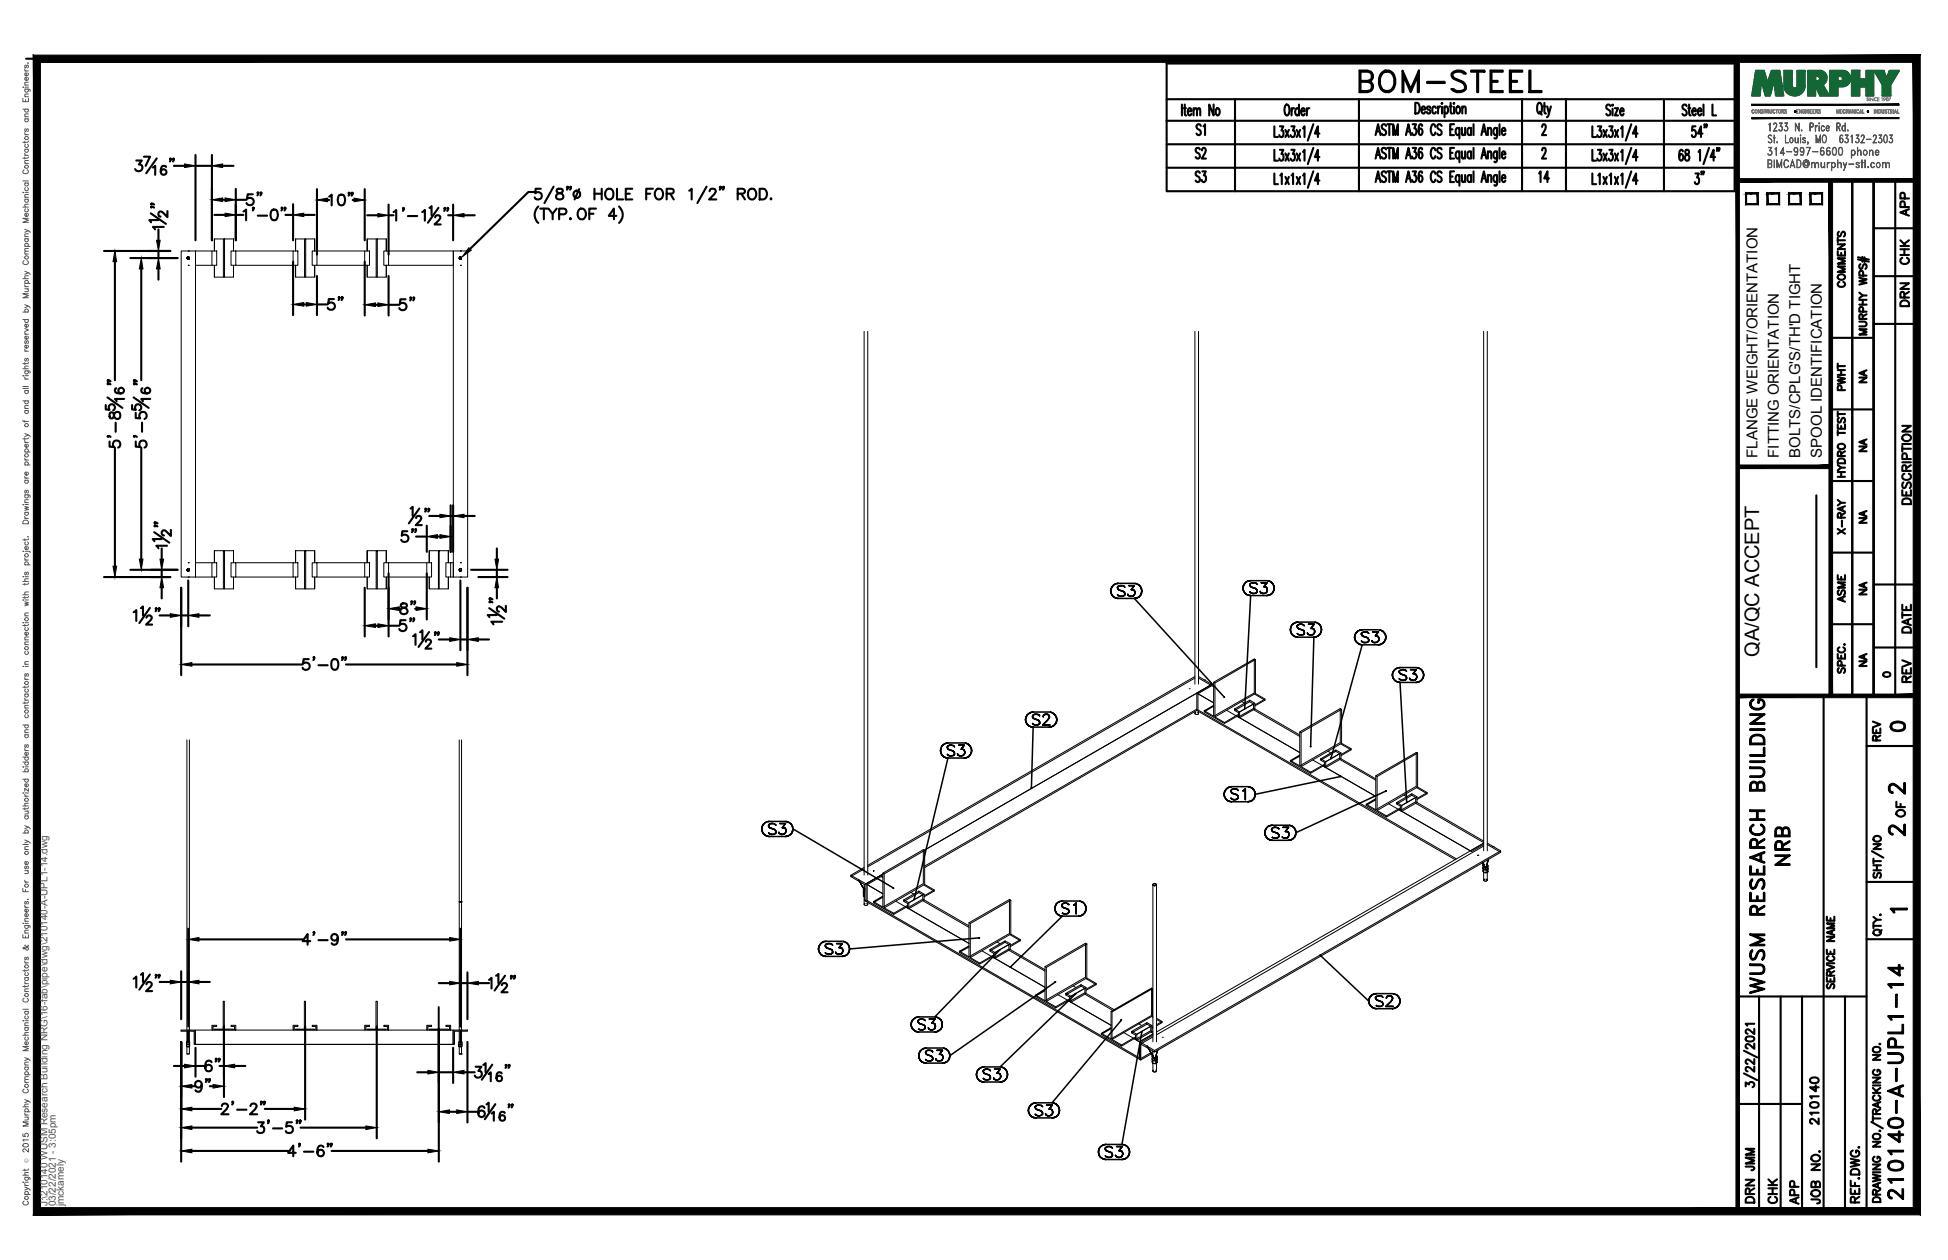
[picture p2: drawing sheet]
<svg xmlns="http://www.w3.org/2000/svg" width="432mm" height="279mm" viewBox="0 0 432 279" stroke-linecap="round" stroke-linejoin="round" font-family="sans-serif">
<defs><g id="words">
<text font-size="8.4" x="300.2" y="21.5">BOM-STEEL</text>
<g font-size="6.6">
<text x="397.6" y="193" transform="rotate(-90 397.6 193)">NRB</text>
<text x="391.9" y="221.5" transform="rotate(-90 391.9 221.5)">WUSM RESEARCH BUILDING</text>
<text x="422.6" y="267.1" transform="rotate(-90 422.6 267.1)">210140-A-UPL1-14</text>
</g>
<text font-size="5.7" x="417.3" y="186.6">2</text>
<g font-size="5.3">
<text x="263.9" y="31">S1</text>
<text x="268.1" y="36.3" transform="rotate(-90 268.1 36.3)">S2</text>
<text x="268.1" y="41.6" transform="rotate(-90 268.1 41.6)">S3</text>
<text x="344.3" y="41.6" transform="rotate(-90 344.3 41.6)">14</text>
<text x="378.5" y="42" transform="rotate(-90 378.5 42)">3&quot;</text>
<text x="417.7" y="163.3">0</text>
<text x="417.3" y="177.1">2</text>
<text x="389.8" y="260.7" transform="rotate(-90 389.8 260.7)">JMM</text>
<text x="389.8" y="267.8" transform="rotate(-90 389.8 267.8)">DRN</text>
<text x="399.7" y="268.1" transform="rotate(-90 399.7 268.1)">APP</text>
</g>
<g font-size="4.9">
<text x="424" y="49" transform="rotate(-90 424 49)">APP</text>
<text x="424" y="59.6" transform="rotate(-90 424 59.6)">CHK</text>
<text x="409.9" y="64.9" transform="rotate(-90 409.9 64.9)">COMMENTS</text>
<text x="424" y="69.1" transform="rotate(-90 424 69.1)">DRN</text>
<text x="409.9" y="87.8" transform="rotate(-90 409.9 87.8)">PWHT</text>
<text x="424.4" y="112.9" transform="rotate(-90 424.4 112.9)">DESCRIPTION</text>
<text x="409.9" y="119.6" transform="rotate(-90 409.9 119.6)">X-RAY</text>
<text x="409.9" y="134.8" transform="rotate(-90 409.9 134.8)">ASME</text>
<text x="424.4" y="141.5" transform="rotate(-90 424.4 141.5)">DATE</text>
<text x="424.4" y="152.4" transform="rotate(-90 424.4 152.4)">REV</text>
<text x="417.7" y="165.5" transform="rotate(-90 417.7 165.5)">REV</text>
<text x="423" y="182.4" transform="rotate(-90 423 182.4)">OF</text>
<text x="403.9" y="250.5" transform="rotate(-90 403.9 250.5)">210140</text>
<text x="394.8" y="268.1" transform="rotate(-90 394.8 268.1)">CHK</text>
<text x="404.3" y="268.1" transform="rotate(-90 404.3 268.1)">JOB NO.</text>
</g>
<g font-size="4.4">
<text x="414.5" y="86.1" transform="rotate(-90 414.5 86.1)">NA</text>
<text x="414.5" y="101.2" transform="rotate(-90 414.5 101.2)">NA</text>
<text x="414.5" y="117.1" transform="rotate(-90 414.5 117.1)">NA</text>
<text x="414.5" y="133" transform="rotate(-90 414.5 133)">NA</text>
<text x="389.9" y="145.7" transform="rotate(-90 389.9 145.7)">QA/QC ACCEPT</text>
<text x="414.5" y="148.9" transform="rotate(-90 414.5 148.9)">NA</text>
</g>
<text font-size="4" x="416.3" y="151.3">0</text>
<text font-size="3.5" x="417.7" y="203.6">1</text>
<g font-size="3.3">
<text x="389.5" y="101.5" transform="rotate(-90 389.5 101.5)">FLANGE WEIGHT/ORIENTATION</text>
<text x="394.3" y="101.5" transform="rotate(-90 394.3 101.5)">FITTING ORIENTATION</text>
<text x="399.1" y="101.5" transform="rotate(-90 399.1 101.5)">BOLTS/CPLG'S/TH'D TIGHT</text>
<text x="403.8" y="101.5" transform="rotate(-90 403.8 101.5)">SPOOL IDENTIFICATION</text>
</g>
<g font-size="2.2" fill="#545454">
<text x="10.5" y="267.5" transform="rotate(-90 10.5 267.5)">J:\210140 WUSM Research Building NRG\16-fab\pipe\dwg\210140-A-UPL1-14.dwg</text>
<text x="12.4" y="267.5" transform="rotate(-90 12.4 267.5)">03/22/2021 - 3:05pm</text>
<text x="14.1" y="267.4" transform="rotate(-90 14.1 267.4)">jmckamely</text>
</g>
<text font-size="1.3" fill="#545454" x="6.3" y="257.9" transform="rotate(-90 6.3 257.9)">Ó</text>
</g></defs>
<!-- layer: AR-STL -->
<g fill="none" stroke="#000" stroke-width=".22">
<path d="M40.2 55.7h3.1v72.3h-3.1zM41.7 58.8h.1M41.7 55.7h.1M41.8 57l-.3 .2 .2 .3M41.8 57l.2 .4-.3 .1M41.8 57l.2 .1M42 57.1v.2zM42 57.3l-.3 .2M43.3 58.8h3.7M43.3 58.8v66M47 55.7h-3.7v3.1M47 55.7h1v3.1h-1z"/>
<path d="M47.5 53v2.7v-2.7h2M49.8 53h-.3v8.5h.3v-8.5h2M51.2 55.7h1.1v3.1h-1.1zM51.8 55.7v-2.7v2.7M52.3 58.8h12.7M52.3 55.7h12.7M65 55.7h1v3.1h-1zM65.5 53v2.7v-2.7h2M67.8 53h-.3v8.5h.3v-8.5h2M69.2 55.7h1.1v3.1h-1.1zM69.8 55.7v-2.7v2.7M70.3 58.8h10.5"/>
<path d="M70.3 55.7h10.5M80.8 55.7h1.1v3.1h-1.1zM81.4 53v2.7v-2.7h2M83.6 53h-.2v8.5h.2v-8.5h2M85.1 55.7h1v3.1h-1zM85.6 55.7v-2.7v2.7M86.1 55.7h14.4v3.1h-14.4M100.5 55.7h3.2v72.3h-3.2zM102.1 58.8h.1M102.1 55.7h.1M102.1 57l-.3 .2 .3 .3M102.1 57l.2 .4-.2 .1"/>
<path d="M102.1 57l.2 .1M102.3 57.1v.2zM102.3 57.3l-.2 .2M47.5 61.5v-2.7v2.7h2M49.8 61.5h2v-2.7v2.7M65.5 61.5v-2.7v2.7h2M67.8 61.5h2v-2.7v2.7M81.4 61.5v-2.7v2.7h2M83.6 61.5h2v-2.7v2.7M191.5 73.5v120.5M192.3 73.5v120.5M264.9 73.5v78.2"/>
<path d="M265.7 73.5v78.2M328.9 73.5v115.2M329.7 73.5v115.2M41.7 128h.1M41.7 124.8h.1M41.8 126.1l-.3 .2 .2 .3M41.8 126.1l.2 .4-.3 .1M41.8 126.1l.2 .1M42 126.2v.2zM42 126.4v.1M42 126.5l-.3 .1M47 124.8h-3.7v3.2h3.7"/>
<path d="M47 124.8h1v3.2h-1zM47.5 122.1v2.7v-2.7h2M47.5 130.6v-2.6v2.6h2M49.8 122.1h-.3v8.5h.3v-8.5h2M49.8 130.6h2v-2.6v2.6M51.2 124.8h1.1v3.2h-1.1zM51.8 124.8v-2.7v2.7M52.3 128h12.7M52.3 124.8h12.7M65 124.8h1v3.2h-1zM65.5 122.1v2.7v-2.7h2M65.5 130.6v-2.6v2.6h2"/>
<path d="M67.8 122.1h-.3v8.5h.3v-8.5h2M67.8 130.6h2v-2.6v2.6M69.2 124.8h1.1v3.2h-1.1zM69.8 124.8v-2.7v2.7M70.3 128h10.5M70.3 124.8h10.5M80.8 124.8h1.1v3.2h-1.1zM81.4 122.1v2.7v-2.7h2M81.4 130.6v-2.6v2.6h2M83.6 122.1h-.2v8.5h.2v-8.5h2M83.6 130.6h2v-2.6v2.6M85.1 124.8h1v3.2h-1z"/>
<path d="M85.6 124.8v-2.7v2.7M86.1 128h8.5M86.1 124.8h8.5M94.6 124.8h1.1v3.2h-1.1zM95.2 122.1v2.7v-2.7h2M95.2 130.6v-2.6v2.6h2M97.4 122.1h-.2v8.5h.2v-8.5h2M97.4 130.6h2v-2.6v2.6M98.8 124.8h1.1v3.2h-1.1zM99.4 124.8v-2.7v2.7M99.9 124.8h.6v3.2h-.6M102.1 128h.1"/>
<path d="M102.1 124.8h.1M102.1 126.1l-.3 .2 .3 .3M102.1 126.1l.2 .4-.2 .1M102.1 126.6h.1M102.1 126.1l.2 .1M102.3 126.2v.2zM102.3 126.4v.1M102.3 126.5l-.2 .1M263.6 152.7h.1M264.9 157.8v.4l.2-.2M264.9 150.4l-72.6 41.8M264.9 150l-72.6 41.9"/>
<path d="M265.3 157.3l-60.3 34.8M265.5 158l.2 .2M265.5 153.8l3.5 2.1-3.7-2.2v3.9l57.2 33M265.7 157.8l-.2 .6h-.3l-.3-.2M265.7 150.4l2.7 1.5M265.7 150l2.9 1.8M266.9 157.8l4.5 2.6 3.1-1.7M267 150.8h.1M268.6 152l-3.1 1.8v3.6M268.6 151.8v.2l.4 .3M268.6 151.8l-3.3 1.9M268.6 151.8l.4 .2"/>
<path d="M268.6 151.8l-63.7 36.7M269 156.4l-2.1 1.2v.2l2.1-1.2M269 151.3l9-5.2 .3 .1-9 5.3zM269 151.3v7.5M269.3 151.5v7.5M271.9 157.5l16.2 9.4M273.7 157.2v.4l3.3-2v-.3l-3.3 1.9 1.1 .7M273.7 157.6l.8 .4v1l3.4-1.9 .3 .1-3.4 2-.3-.2M274.8 159.2v-1.3l3.4-2v1.3l9.9 5.8M275.2 155.6l.7 .3M277 155.3l1.2 .6M277 155.6l.9 .5"/>
<path d="M277.9 157.1v-1l-3.4 1.9M277.9 157.4l10.2 5.9M278 146.1v7.6l-9 5.1-2.1-1.2M278.1 153.9l2.3 1.4-2.2 1.2M278.3 146.2v7.6M280.4 155l-2.1-1.2-9 5.2 2.1 1.2 3.1-1.8M280.4 155.3v-.3l-2.2 1.3M297.1 157.1v7.6l-9 5.1-2.1-1.2M297.4 157.3v7.5M41.4 164.1v64.3M42 164.1v64.3M101.8 164.1v64.3"/>
<path d="M102.3 164.1v64.3M271.4 160.2v.2M286 168.9l4.5 2.6 3.1-1.8M288.1 167.4l-2.1 1.2v.3l2.1-1.2M288.1 162.3l9-5.2 .3 .2-9 5.2zM288.1 162.3v7.5M288.4 162.5v7.5M290.5 171.2v.3M291 168.5l14 8.1M292.8 168.3v.3l3.3-2v-.3l-3.3 2 1.1 .6M292.8 168.6l.8 .5v.9l3.4-1.9 .3 .2-3.4 1.9-.3-.2M293.9 170.2v-1.3l3.4-2v1.4l7.7 4.4"/>
<path d="M294.3 166.6l.7 .3M296.1 166.3l1.2 .6M296.1 166.6l.9 .5M297 168.1v-1l-3.4 2M297 168.4l8 4.6M297.2 165l2.3 1.3-2.2 1.3M299.5 166l-2.1-1.2-9 5.2 2.1 1.2 3.1-1.8M299.5 166.3v-.3l-2.2 1.3M302.8 178.6l4.5 2.6 3.1-1.8M305 177.1l-2.2 1.2v.3l2.2-1.2M305 172l8.9-5.1 .3 .1-8.9 5.2zM305 172v7.6"/>
<path d="M305.3 172.2v7.5M307.8 178.3l18.4 10.5 2.7-1.5M309.6 178v.3l3.4-2v-.3l-3.4 2 1.1 .6M309.6 178.3l.8 .5v.9l3.4-1.9 .3 .2-3.4 1.9-.3-.2M310.7 179.9v-1.3l3.4-1.9v1.3l14.8 8.5M311.2 176.3l.7 .4M313 176l1.1 .7M313 176.3l.8 .5M313.8 177.8v-1l-3.4 2M313.8 178.1l15.1 8.7M313.9 166.9v7.5l-8.9 5.2-2.2-1.3M314 174.7l2.3 1.3-2.2 1.3"/>
<path d="M314.2 167v7.5M316.3 175.8l-2.1-1.3-8.9 5.2 2 1.2 3.1-1.8M316.3 176v-.2l-2.2 1.3M101.8 200h.1M101.9 200h.1M101.9 200h.2M102.1 200h.1M102.2 200h.1M102.3 200h.1M188.6 194.4l3.1 1.8M190.3 195l1.4 2.5zM191.4 197.2l.1 1.6-.1-.3v-.6l.1 .3z"/>
<path d="M191.4 197.9l.1-.1zM191.4 198.5l.1-.1-.1 .1 .1 .3M191.5 192.7l-2.9 1.7v-.3M191.5 192.3l-2.9 1.8 3.4 1.9M191.5 198.8l.2 .1-.2-.1M191.5 196.1v4.5l.3-.3M191.5 198.2h.2M191.6 197.1h.1M191.6 197.1l-.2 .1M191.7 196.2v3.5l.3-.1M191.7 196.2l4-2.4-3.7 2.2v3.9l-.3-.2M191.7 197l-.3 .2 .3 .4"/>
<path d="M192 199.9l.2-.2 60.6 35-.2 .2zM192 196l3.7 2.2-3.5-2M193.6 193.2h.1M193.6 193.1h.1M195.3 194.4l-3.1 1.8v3.5M195.3 194.1v.3l.4 .2M195.3 194.1l-3.3 1.9M195.3 194.1l.4 .2M195.7 198.7l-2.1 1.2v.3l2.1-1.2M195.7 193.6l9-5.2 .3 .2-9 5.2zM195.7 193.6v7.6M196 193.8v7.5"/>
<path d="M198.6 199.8l16.2 9.4M200.3 199.5v.4l3.4-2v-.3l-3.4 1.9 1.2 .7M200.3 199.9l.9 .4v1l3.3-1.9 .3 .1-3.3 2-.3-.2M201.9 197.9l.7 .4M203.7 197.6l1.1 .7M203.7 197.9l.8 .5M204.5 199.4v-1l-3.3 1.9M204.5 199.7l10.3 5.9M204.7 188.4v7.5l-9 5.3-2.1-1.3M204.8 196.2l2.3 1.4-2.3 1.3M205 188.6v7.5M207.1 197.3l-2.1-1.2-9 5.2 2.1 1.2 3.1-1.8"/>
<path d="M207.1 197.6v-.3l-2.3 1.4M223.8 199.5v7.5l-9 5.2-2.1-1.3M224.1 199.6v7.5M255.6 196.2v-.1v34.9M255.6 196.2h.1M255.6 196.2l.5 .2M255.9 195.9h.2a.24 .24 0 0 1 .3 .3 .24 .24 0 0 1-.3 .2l.3-.2-.2-.2-.4-.1-.2 .2M256.4 196.2v34.8M307.3 180.9v.3M322.8 190.4l-57.3-33-60.5 35M325.9 188.7l3-1.7-72.5 41.8M327.6 189.6h.1"/>
<path d="M327.6 189.6v.1M328.6 191.3l.7 1.3M328.7 191.8l.2 .4v.6l-.2-.3v.6l.2 .3zM328.7 192.5l.2-.1zM328.7 193.1l.2-.1-.2 .1 .2 .3M328.9 191.2v3.9M328.9 187.6l-72.5 41.9M328.9 191.7l-.2 .1 .2 .4M328.9 191.7h.1M328.9 191.7l-.2 .1M329.2 194.9l-.3 .2M329.3 192.6h.1"/>
<path d="M329.4 192.3l-.1 .3M329.4 194.9l.3 .2M329.4 192.3l-.5-.1 .5 .1v.6l-.5-.1 .5 .1M329.4 192.9v.6l-.5-.1 .1 .1a.6 .6 0 0 0 .8-.3l-.1-.2 .1 .3M329.4 192.3l.4-.3v.6l-.4 .3M329.7 190.7v4.4a.45 .45 0 0 1-.4 .3 .45 .45 0 0 1-.4-.3M329.7 191.7v.4M329.7 192.3l.1 .3zM329.7 191.7l.1 .3M329.7 187l2.9 1.7M329.7 187.3l2.9 1.7M329.7 195.1h.1"/>
<path d="M329.8 192.6l-.4 .3M329.8 192l-.4 .3M329.8 192.6v.7l-.4 .2M330 190.5l-.6 1.7M330.9 187.7h.1M192.1 200.3l.2 .3M192.3 200.1v.5l-.5 .2-.3-.2M193.6 200.2l4.5 2.6 3.1-1.8M198.1 202.5v.3M201.5 201.5v-1.3l3.3-1.9v1.2l10 5.8M212.7 211.2l4.5 2.6 3-1.8M214.8 209.7l-2.1 1.2v.3l2.1-1.2"/>
<path d="M214.8 204.6l9-5.1 .3 .1-9 5.2zM214.8 204.6v7.6M215.1 204.8v7.5M217.2 213.6v.2M217.7 210.8l13.9 8.1M219.4 210.6v.3l3.4-2v-.3l-3.4 2 1.1 .6M219.4 210.9l.8 .5v1l3.4-2 .3 .2-3.4 1.9-.3-.1M220.5 212.5v-1.3l3.4-1.9v1.3l7.7 4.4M221 208.9l.7 .4M222.8 208.6l1.1 .7M222.8 208.9l.8 .6M223.6 210.4v-.9l-3.4 1.9"/>
<path d="M223.6 210.7l8 4.6M223.8 207.2l2.4 1.4-2.3 1.3M226.2 208.4l-2.1-1.3-9 5.2 2.1 1.3 3-1.8M226.2 208.6v-.2l-2.3 1.3M231.6 219.4l-2.1 1.3v.2l2.1-1.2M231.6 214.4l9-5.2 .3 .1-9 5.2zM231.6 214.4v7.5M231.9 214.5v7.6M237.9 218.6l.6 .4M239.6 218.3l1.1 .7M239.6 218.7l.9 .4M240.6 209.2v7.5l-9 5.2-2.1-1.2"/>
<path d="M240.7 217l2.3 1.3-2.3 1.3M240.9 209.3v7.6M243 218.1l-2.1-1.2-9 5.2 2.1 1.2 3.1-1.8M243 218.3v-.2l-2.3 1.3M255.3 219.1v6.1l-9 5.2-2.2-1.3M255.5 219.2v6.1M40.1 228.4h3.2v3.2h-.3v-2.9h-2.9zM41.4 231l-.1 .6M41.4 232.1v1.6h.6v-1.6M41.4 231.6h.6v.5h-.3M41.4 231h.6M41.4 228.7v2.3"/>
<path d="M41.7 231h.3v.6h-.3v.5h-.4v-1.1h.4v.6h-.4l.1 .5M41.7 228.7v2.3zM41.7 228.4h.1M42 228.7v2.3M42 231v1.1h-.6M43.3 231.6h57.1v-3.2h-57.1v3.2h57.1M47 227.4h1v.2h-.8v.8h-.2zM49.5 222h.2v6.2h2v.2h-4.2v-.2h2zM51.2 227.4h1.1v1h-.3v-.8h-.8zM65 227.4h1v.2h-.8v.8h-.2zM67.5 222h.2v6.2h2v.2h-4.2v-.2h2zM69.2 227.4h1.1v1h-.3v-.8h-.8z"/>
<path d="M80.8 227.4h1.1v.2h-.8v.8h-.3zM83.3 222h.3v6.2h2v.2h-4.2v-.2h1.9zM85.1 227.4h1v1h-.2v-.8h-.8zM94.6 227.4h1.1v.2h-.8v.8h-.3zM97.1 223.3h.3v4.9h2v.2h-4.2v-.2h1.9zM98.8 227.4h1.1v1h-.3v-.8h-.8zM100.4 228.4h3.2v.3h-2.9v2.9h-.3zM101.8 231l-.1 .6M101.8 231.6h.6v.5h-.3M101.8 231h.6l-.1 1.1M101.8 228.7v2.3M101.8 232.1v1.6h.5"/>
<path d="M101.8 232.1h.5M102.1 231h.3v.6h-.3v.5h-.4v-1.1h.4v.6h-.4l.1 .5M102.1 228.7v2.3zM102.1 228.4h.1M102.3 233.7h.1M102.3 228.7v2.3M102.3 232.1v1.6M229.5 220.9l4.5 2.6 3.1-1.8M234 223.3v.2M234.5 220.5l11.8 6.9M236.2 220.3v.3l3.4-1.9v-.4l-3.4 2 1.2 .6M236.2 220.6l.9 .5v1l3.4-2 .2 .2-3.3 1.9-.3-.1"/>
<path d="M237.4 222.2v-1.3l3.3-1.9v1.3l6.3 3.6M240.5 220.1v-1l-3.4 2M240.5 220.5l6.2 3.6M244.1 229.3l4.5 2.7 3.1-1.8M246.3 227.9l-2.2 1.2v.2l2.2-1.2M246.3 224.3l9-5.2 .2 .1-9 5.2zM246.3 224.3v6.1M246.5 224.4v6.1M248.6 231.7v.3M249.1 229l3.5 2v3.9M250.9 228.7v.4l3.3-2v-.3l-3.3 1.9 1.1 .6M250.9 229.1l.8 .4v1l3.4-2 .2 .2-3.3 2-.3-.2"/>
<path d="M251.4 230.3l1.4 .9v3.5M252.4 227l.7 .4M254.2 226.8l1.1 .6M254.2 227.1l.9 .5M254.3 232l1.6 2.9zM255.1 228.5v-.9l-3.4 1.9M255.1 228.9l.5 .2M255.3 225.4l.3 .2M255.4 234.2l.1 1.6zM255.4 234.8l.1-.1zM255.5 235.4h-.1M255.5 235.4h-.1l.1 .4"/>
<path d="M255.6 233.2l-3 1.7 .2 .2 2.8-1.6M255.6 233v4.4M255.6 225.3l-9.1 5.2 2.1 1.2 3.1-1.8M255.6 228.8l-.3-.1v-1.3l-3.3 1.9v1.4M255.6 229.3l-3 1.7 3.3 1.9M255.6 229.9l-2.8 1.6M255.6 229.6l-2.8 1.6M255.6 228l-.3 .1M255.6 227.7l-.3 .1M255.6 234l-.2 .2 .1 .3M255.6 234l-.2 .2M255.6 234h.1"/>
<path d="M255.7 237.3l-.1 .1M255.9 233.3l-3.1-1.8v3.6M255.9 232.9l76.7-44.2v.3l-76.7 44.3zM255.9 234.9h.1M256.1 234.6l-.2 .3M256.1 234.6l-.6-.1 .6 .1v.6l-.6-.1 .6 .1M256.1 235.2v.7l-.6-.1a.66 .66 0 0 0 1-.3l-.1-.2 .1 .3M256.1 234.6l.4-.3v.7l-.4 .2M256.2 237.3a.35 .35 0 0 1-.2 .5 .35 .35 0 0 1-.4-.3M256.4 234v.4M256.4 234.6l.1 .4zM256.4 234l.1 .3"/>
<path d="M256.4 226l1.2 .8-1.2 .7M256.4 233v4.5M256.4 225.8l1.2 .7M256.5 235l-.4 .2M256.5 234.3l-.4 .3M256.5 235v.6l-.4 .3M256.7 232.9l-.6 1.6M257.6 226.8v-.3l-1.2 .7M257.6 230h.1"/>
</g>
<g fill="none" stroke="#000" stroke-width=".34">
<path d="M246.2 131l.1 .6-.1-.6M246.3 130.5l-.1 .5 .1-.5M246.3 131.6l.2 .4-.2-.4M246.5 130.1l-.2 .4 .2-.4M246.5 132l.4 .4-.4-.4M246.9 129.7l-.4 .4 .4-.4M246.9 132.4l.4 .2-.4-.2M247.3 129.4l-.4 .3 .4-.3M247.3 132.6l.5 .1-.5-.1M247.7 130.2v.2v-.2M247.7 130.4l.1 .2-.1-.2M247.8 129.4h-.5h.5"/>
<path d="M247.8 130.6l.1 .2-.1-.2M247.8 132.7h3.6M247.8 129.4h3.6M247.9 129.9l-.2 .3 .2-.3M247.9 132.1l-.2-.2 .2 .2M247.9 130.8l.3 .1-.3-.1M248.2 130.9l.7 .2-.7-.2M248.3 129.9h-.4h.4M248.3 132.2l-.4-.1 .4 .1M248.7 129.9h-.4h.4M248.7 132.2h-.4h.4M248.9 131.1l.2 .1-.2-.1"/>
<path d="M249.1 129.9h-.4h.4M249.1 132.1l-.4 .1 .4-.1M249.1 131.2l.1 .1-.1-.1M249.2 131.3l.1 .3-.1-.3M249.3 130.2l-.2-.3 .2 .3M249.3 131.9l-.2 .2 .2-.2M249.3 131.6v.3v-.3M250 131.8l.2 .3zM250.2 129.9h1.2h-1.2M250.2 132.1l.7 .1zM250.8 130.8h.3h-.3M251.1 130.8l.3 .1-.3-.1"/>
<path d="M251.2 132.1l-.3 .1 .3-.1M251.4 130.9v.1v-.1M251.4 129.9l-.6 .9 .6-.9M251.4 131.9l-.2 .2 .2-.2M251.4 132.7l.6-.1-.6 .1M251.4 131l.2 .3-.2-.3M251.4 132.7l19.9 21.8M251.6 131.3l-.2 .6zM252 129.4h-.6h.6M252 132.6l.4-.2-.4 .2M252.4 129.7l-.4-.3 .4 .3M252.4 132.4l.4-.4-.4 .4"/>
<path d="M252.8 130.1l-.4-.4 .4 .4M252.8 132l.2-.4-.2 .4M253 130.5l-.2-.4 .2 .4M253 131.6l.1-.6-.1 .6M253.1 131l-.1-.5 .1 .5M275.5 130.4l.1 .5-.1-.5M275.6 129.9l-.1 .5 .1-.5M275.6 130.9l.3 .5-.3-.5M275.9 129.4l-.3 .5 .3-.5M275.9 131.4l.3 .4-.3-.4M276.2 129.1l-.3 .3 .3-.3M276.2 131.8l.5 .2-.5-.2"/>
<path d="M276.7 128.8l-.5 .3 .5-.3M276.7 132l.5 .1-.5-.1M277.1 129.6v.2v-.2M277.1 129.8l.1 .2-.1-.2M277.2 130l.1 .1-.1-.1M277.2 128.8h-.5h.5M277.2 128.8h3.6M277.3 129.3l-.2 .3 .2-.3M277.3 131.5l-.2-.2 .2 .2M277.3 130.1l.2 .1-.2-.1M277.5 130.2l.7 .3-.7-.3M277.7 129.2l-.4 .1 .4-.1"/>
<path d="M277.7 131.6l-.4-.1 .4 .1M278.1 129.2h-.4h.4M278.1 131.6h-.4h.4M278.2 130.5l.2 .1-.2-.1M278.4 129.3l-.3-.1 .3 .1M278.4 131.5l-.3 .1 .3-.1M278.4 130.6l.1 .1-.1-.1M278.5 130.7l.2 .2-.2-.2M278.7 129.6l-.3-.3 .3 .3M278.7 131.3l-.3 .2 .3-.2M278.7 130.9v.4v-.4M279.3 131.1l.3 .4z"/>
<path d="M279.6 129.2h1.2h-1.2M279.6 131.5l.6 .1zM280.1 130.1h.4h-.4M280.5 130.1l.2 .1-.2-.1M280.6 131.5l-.4 .1 .4-.1M280.7 130.2l.1 .2-.1-.2M280.8 132.1l.5-.1-.5 .1M280.8 132.1h-3.6l-1.3 25M280.8 129.2l-.7 .9 .7-.9M280.8 131.3l-.2 .2 .2-.2M280.8 130.4l.1 .3-.1-.3M280.9 130.7l-.1 .6z"/>
<path d="M281.3 128.8h-.5h.5M281.3 132l.5-.2-.5 .2M281.8 129.1l-.5-.3 .5 .3M281.8 131.8l.3-.4-.3 .4M282.1 129.4l-.3-.3 .3 .3M282.1 131.4l.2-.5-.2 .5M282.3 129.9l-.2-.5 .2 .5M282.3 130.9l.1-.5-.1 .5M282.4 130.4l-.1-.5 .1 .5M286 139.6l.1 .6-.1-.6M286.1 139.1l-.1 .5 .1-.5M286.3 138.6l-.2 .5 .2-.5"/>
<path d="M286.7 138.3l-.4 .3 .4-.3M287.2 138l-.5 .3 .5-.3M287.6 138.8v.2v-.2M287.6 139v.2v-.2M287.6 139.2l.2 .1-.2-.1M287.7 138h-.5h.5M287.7 138h3.5M287.8 138.5l-.2 .3 .2-.3M287.8 139.3l.2 .2-.2-.2M288 139.5l.7 .2-.7-.2M288.1 138.4l-.3 .1 .3-.1M288.6 138.4h-.5h.5"/>
<path d="M288.7 139.7l.2 .1-.2-.1M288.9 138.5l-.3-.1 .3 .1M288.9 139.8l.1 .1-.1-.1M289 139.9l.1 .3-.1-.3M289.1 138.8l-.2-.3 .2 .3M290.1 138.4h1.2h-1.2M290.6 139.3h.3h-.3M290.9 139.3l.3 .2-.3-.2M291.2 139.5l.1 .1-.1-.1M291.3 138.4l-.7 .9 .7-.9M291.3 139.6l.1 .3-.1-.3M291.4 139.9l-.1 .6z"/>
<path d="M291.8 138h-.6h.6M292.3 138.3l-.5-.3 .5 .3M292.6 138.6l-.3-.3 .3 .3M292.8 139.1l-.2-.5 .2 .5M292.9 139.6l-.1-.5 .1 .5M301 139.9l-.4 .4 .4-.4M301.4 139.7l-.4 .2 .4-.2M301.9 139.6l-.5 .1 .5-.1M301.9 139.6h3.6M306 139.7l-.5-.1 .5 .1M306.5 139.9l-.5-.2 .5 .2M227.3 159.6l.1 .5-.1-.5"/>
<path d="M227.4 159.1l-.1 .5 .1-.5M227.7 158.6l-.3 .5 .3-.5M228 158.2l-.3 .4 .3-.4M228.5 158l-.5 .2 .5-.2M228.9 158.7v.2v-.2M228.9 158.9l.1 .3-.1-.3M229 159.2l.1 .1-.1-.1M229 157.9l-.5 .1 .5-.1M229 157.9h3.6M229.1 158.5l-.2 .2 .2-.2M229.1 159.3l.2 .1-.2-.1M229.3 159.4l.7 .2-.7-.2"/>
<path d="M229.4 158.4l-.3 .1 .3-.1M229.9 158.4h-.5h.5M230 159.6l.2 .2-.2-.2M230.2 158.5l-.3-.1 .3 .1M230.2 159.8l.1 .1-.1-.1M230.3 159.9l.1 .2-.1-.2M230.4 158.7l-.2-.2 .2 .2M231.3 158.9v-.1v.1M231.3 158.8v-.2v.2M231.3 158.6l.2-.1-.2 .1M231.5 158.5l.2-.1-.2 .1M231.7 158.4h.4h-.4"/>
<path d="M232.1 158.4l.3 .1-.3-.1M232.3 159.6l-1.2 1.2 1.2-1.2M232.4 158.5l.1 .1-.1-.1M232.5 159.3l-.2 .3 .2-.3M232.5 158.6l.1 .2-.1-.2M232.6 159.1l-.1 .2 .1-.2M232.6 158.8v.3v-.3M233.1 158l-.5-.1 .5 .1M233.5 158.2l-.4-.2 .4 .2M233.9 158.6l-.4-.4 .4 .4M234.2 159.1l-.3-.5 .3 .5M234.3 159.6l-.1-.5 .1 .5"/>
<path d="M271.3 154.5l.1 .1zM275.9 157.1v.1zM286.1 140.2l.2 .4-.2-.4M286.3 140.6l.4 .4-.4-.4M286.7 141l.5 .2-.5-.2M287.2 141.2l.5 .1-.5-.1M287.7 141.3h3.5M287.8 140.7l-.2-.2 .2 .2M288.1 140.8l-.3-.1 .3 .1M288.6 140.8h-.5h.5M288.9 140.7l-.3 .1 .3-.1M289.1 140.5l-.2 .2 .2-.2"/>
<path d="M289.1 140.2v.3v-.3M289.8 140.4l.3 .3zM290.1 140.7l.6 .1zM291.1 140.7l-.4 .1 .4-.1M291.2 141.3l.6-.1-.6 .1M291.2 141.3l-.7 24.3v-.1M291.3 140.5l-.2 .2 .2-.2M291.8 141.2l.5-.2-.5 .2M292.3 141l.3-.4-.3 .4M292.6 140.6l.2-.4-.2 .4M292.8 140.2l.1-.6-.1 .6M300.3 141.3v.5v-.5"/>
<path d="M300.3 140.8v.5v-.5M300.3 141.8l.3 .5-.3-.5M300.6 140.3l-.3 .5 .3-.5M300.6 142.3l.4 .3-.4-.3M301 142.6l.4 .3-.4-.3M301.4 142.9l.5 .1-.5-.1M301.8 140.4v.3v-.3M301.8 140.7l.1 .2-.1-.2M301.9 140.9l.1 .1-.1-.1M302 140.2l-.2 .2 .2-.2M302 142.4l-.2-.3 .2 .3M302 141l.2 .1-.2-.1"/>
<path d="M302.2 141.1l.7 .2-.7-.2M302.4 140.1l-.4 .1 .4-.1M302.4 142.5l-.4-.1 .4 .1M302.8 140.1h-.4h.4M302.8 142.5h-.4h.4M302.9 141.3l.3 .2-.3-.2M303.2 140.2l-.4-.1 .4 .1M303.2 142.4l-.4 .1 .4-.1M303.2 141.5l.1 .1-.1-.1M303.3 141.6l.1 .2-.1-.2M303.4 140.4l-.2-.2 .2 .2M303.4 142.1l-.2 .3 .2-.3"/>
<path d="M303.4 141.8v.3v-.3M304.1 142.1l.2 .3zM304.3 140.1h1.2h-1.2M304.3 142.4l.7 .1zM304.9 141h.3h-.3M305.2 141l.2 .1-.2-.1M305.3 142.4l-.3 .1 .3-.1M305.4 141.1l.1 .2-.1-.2M305.5 143l.5-.1-.5 .1M305.5 143h-3.6l-6.9 25.3v-.2M305.5 140.1l-.6 .9 .6-.9M305.5 142.1l-.2 .3 .2-.3"/>
<path d="M305.5 141.3l.2 .3-.2-.3M305.7 141.6l-.2 .5zM306 142.9l.5-.3-.5 .3M306.5 142.6l.4-.3-.4 .3M306.9 140.3l-.4-.4 .4 .4M306.9 142.3l.2-.5-.2 .5M307.1 140.8l-.2-.5 .2 .5M307.1 141.8l.1-.5-.1 .5M307.2 141.3l-.1-.5 .1 .5M308.6 149.7l.1 .5-.1-.5M308.7 149.2l-.1 .5 .1-.5M308.7 150.2l.3 .5-.3-.5"/>
<path d="M309 148.7l-.3 .5 .3-.5M309 150.7l.4 .3-.4-.3M309.4 148.3l-.4 .4 .4-.4M309.4 151l.4 .2-.4-.2M309.8 148.1l-.4 .2 .4-.2M309.8 151.2l.5 .1-.5-.1M310.2 148.8v.2v-.2M310.2 149l.1 .3-.1-.3M310.3 149.3l.1 .1-.1-.1M310.3 148l-.5 .1 .5-.1M310.3 148h3.6M310.4 148.6l-.2 .2 .2-.2"/>
<path d="M310.4 150.7l-.2-.2 .2 .2M310.4 149.4l.2 .1-.2-.1M310.6 149.5l.7 .2-.7-.2M310.8 148.5l-.4 .1 .4-.1M310.8 150.9l-.4-.2 .4 .2M311.2 148.5h-.4h.4M311.2 150.9h-.4h.4M311.3 149.7l.3 .1-.3-.1M311.6 148.6l-.4-.1 .4 .1M311.6 150.7l-.4 .2 .4-.2M311.6 149.8v.2v-.2M311.6 150l.2 .2-.2-.2"/>
<path d="M311.8 148.8l-.2-.2 .2 .2M311.8 150.5l-.2 .2 .2-.2M311.8 150.2v.3v-.3M312.4 150.4l.3 .3zM312.7 148.5h1.2h-1.2M312.7 150.7l.6 .2zM313.3 149.4h.3h-.3M313.6 149.4l.2 .1-.2-.1M313.7 150.7l-.4 .2 .4-.2M313.8 149.5l.1 .1-.1-.1M313.9 151.3l.5-.1-.5 .1M313.9 151.3h-3.6l1.5 26.5"/>
<path d="M313.9 148.5l-.6 .9 .6-.9M313.9 150.5l-.2 .2 .2-.2M313.9 149.6l.2 .4-.2-.4M314.1 150l-.2 .5zM314.4 148.1l-.5-.1 .5 .1M314.4 151.2l.5-.2-.5 .2M314.9 148.3l-.5-.2 .5 .2M314.9 151l.3-.3-.3 .3M315.2 148.7l-.3-.4 .3 .4M315.2 150.7l.3-.5-.3 .5M315.5 149.2l-.3-.5 .3 .5M315.5 150.2l.1-.5-.1 .5"/>
<path d="M315.6 149.7l-.1-.5 .1 .5M208.5 166.4l.1 .5-.1-.5M208.6 165.9l-.1 .5 .1-.5M208.6 166.9l.2 .5-.2-.5M208.8 165.5l-.2 .4 .2-.4M208.8 167.4l.4 .4-.4-.4M209.2 165.1l-.4 .4 .4-.4M209.2 167.8l.4 .2-.4-.2M209.6 164.8l-.4 .3 .4-.3M209.6 168l.5 .1-.5-.1M210 165.6v.2v-.2M210 165.8l.1 .2-.1-.2"/>
<path d="M210.1 166l.1 .1-.1-.1M210.1 164.7l-.5 .1 .5-.1M210.1 164.7h3.6M210.2 165.3l-.2 .3 .2-.3M210.2 167.5l-.2-.2 .2 .2M210.2 166.1l.3 .2-.3-.2M210.5 166.3l.6 .2-.6-.2M210.6 165.3h-.4h.4M210.6 167.6l-.4-.1 .4 .1M211 165.3h-.4h.4M211 167.6h-.4h.4M211.1 166.5l.3 .1-.3-.1"/>
<path d="M211.4 165.3h-.4h.4M211.4 167.5l-.4 .1 .4-.1M211.4 166.6l.1 .1-.1-.1M211.5 166.7l.1 .2-.1-.2M211.6 165.6l-.2-.3 .2 .3M211.6 167.3l-.2 .2 .2-.2M211.6 166.9v.4v-.4M212.2 167.2l.3 .3zM212.5 165.3h1.2h-1.2M212.5 167.5l.7 .1zM213 166.1h.4h-.4M213.4 166.1l.2 .2-.2-.2"/>
<path d="M213.5 167.5l-.3 .1 .3-.1M213.6 166.3l.1 .1-.1-.1M213.7 165.3l-.7 .8 .7-.8M213.7 167.3l-.2 .2 .2-.2M213.7 168.1l.5-.1-.5 .1M213.7 166.4l.2 .3-.2-.3M213.7 168.1h-3.6l-7.5 31.4v-.1M213.9 166.7l-.2 .6zM214.2 164.8l-.5-.1 .5 .1M214.2 168l.5-.2-.5 .2M214.7 165.1l-.5-.3 .5 .3M214.7 167.8l.3-.4-.3 .4"/>
<path d="M215 165.5l-.3-.4 .3 .4M215 167.4l.3-.5-.3 .5M215.3 165.9l-.3-.4 .3 .4M215.3 166.9l.1-.5-.1 .5M215.4 166.4l-.1-.5 .1 .5M227.4 160.1l.3 .5-.3-.5M227.7 160.6l.3 .3-.3-.3M228 160.9l.5 .2-.5-.2M228.5 161.1l.5 .1-.5-.1M229.1 160.6l-.2-.2 .2 .2M229.4 160.8l-.3-.2 .3 .2M229.9 160.8h-.5h.5"/>
<path d="M230.2 160.6l-.3 .2 .3-.2M230.4 160.4l-.2 .2 .2-.2M230.4 160.1v.3v-.3M231.1 160.8h1.6h-1.6M232.6 161.2l.5-.1-.5 .1M232.6 161.2h-3.6l-.4 13.7v-.2M233.1 161.1l.4-.2-.4 .2M233.5 160.9l.4-.3-.4 .3M233.9 160.6l.3-.5-.3 .5M234.2 160.1l.1-.5-.1 .5M271.3 176.1l.1 .5-.1-.5M271.4 175.6l-.1 .5 .1-.5"/>
<path d="M271.4 176.6l.3 .5-.3-.5M271.7 175.2l-.3 .4 .3-.4M271.7 177.1l.3 .4-.3-.4M272 174.8l-.3 .4 .3-.4M272 177.5l.5 .2-.5-.2M272.5 174.5l-.5 .3 .5-.3M272.5 177.7l.5 .1-.5-.1M272.9 175.3v.2v-.2M272.9 175.5l.1 .2-.1-.2M273 174.4l-.5 .1 .5-.1M273 175.7l.1 .1-.1-.1M273 177.8h3.6"/>
<path d="M273 174.4h3.6M273.1 175l-.2 .3 .2-.3M273.1 177.2l-.2-.2 .2 .2M273.1 175.8l.2 .2-.2-.2M273.3 176l.7 .2-.7-.2M273.4 174.9l-.3 .1 .3-.1M273.4 177.3l-.3-.1 .3 .1M273.9 174.9h-.5h.5M273.9 177.3h-.5h.5M274 176.2l.2 .1-.2-.1M274.2 175l-.3-.1 .3 .1M274.2 177.2l-.3 .1 .3-.1"/>
<path d="M274.2 176.3l.1 .1-.1-.1M274.3 176.4l.2 .2-.2-.2M274.5 175.3l-.3-.3 .3 .3M274.5 177l-.3 .2 .3-.2M274.5 176.6v.4v-.4M275.5 175.4l.2-.1-.2 .1M275.7 175.3l.3-.4-.3 .4M276 174.9v2.4v-2.4M276.6 177.8l.5-.1-.5 .1M277.1 174.5l-.5-.1 .5 .1M277.1 177.7l.5-.2-.5 .2M277.6 174.8l-.5-.3 .5 .3"/>
<path d="M277.6 177.5l.3-.4-.3 .4M277.9 175.2l-.3-.4 .3 .4M277.9 177.1l.3-.5-.3 .5M278.2 175.6l-.3-.4 .3 .4M278.2 176.6v-.5v.5M278.2 176.1v-.5v.5M297.1 172.2h.2zM297.1 172.2l-18.9 3.9M307.2 175.4h.1l-20 9.2-.1-.5 .1 .5M311.8 177.8l.1 .2zM168.9 183.8v.5v-.5M168.9 183.3v.5v-.5"/>
<path d="M168.9 184.3l.3 .5-.3-.5M169.2 182.8l-.3 .5 .3-.5M169.2 184.8l.3 .4-.3-.4M169.5 182.5l-.3 .3 .3-.3M169.5 185.2l.5 .2-.5-.2M170 182.2l-.5 .3 .5-.3M170 185.4l.5 .1-.5-.1M170.4 183v.2v-.2M170.4 183.2l.1 .2-.1-.2M170.5 182.1l-.5 .1 .5-.1M170.5 183.4l.1 .1-.1-.1M170.5 185.5h3.6"/>
<path d="M170.5 182.1h3.6M170.6 182.7l-.2 .3 .2-.3M170.6 184.9l-.2-.2 .2 .2M170.6 183.5l.2 .1-.2-.1M170.8 183.6l.7 .3-.7-.3M170.9 182.6l-.3 .1 .3-.1M170.9 185l-.3-.1 .3 .1M171.4 182.6h-.5h.5M171.4 185h-.5h.5M171.5 183.9l.2 .1-.2-.1M171.7 182.7l-.3-.1 .3 .1M171.7 184.9l-.3 .1 .3-.1"/>
<path d="M171.7 184l.2 .1-.2-.1M171.9 184.1l.1 .2-.1-.2M172 183l-.3-.3 .3 .3M172 184.7l-.3 .2 .3-.2M172 184.3v.4v-.4M172.7 184.6l.2 .3zM172.9 182.6h1.2h-1.2M172.9 184.9l.7 .1zM173.4 183.5h.4h-.4M173.8 183.5l.2 .1-.2-.1M173.9 184.9l-.3 .1 .3-.1M174 183.6l.1 .2-.1-.2"/>
<path d="M174.1 182.6l-.7 .9 .7-.9M174.1 184.7l-.2 .2 .2-.2M174.1 185.5l.5-.1-.5 .1M174.1 183.8l.1 .3-.1-.3M174.2 184.1l-.1 .6zM174.6 182.2l-.5-.1 .5 .1M174.6 185.4l.5-.2-.5 .2M175.1 182.5l-.5-.3 .5 .3M175.1 185.2l.4-.4-.4 .4M175.5 182.8l-.4-.3 .4 .3M175.5 184.8l.2-.5-.2 .5M175.7 183.3l-.2-.5 .2 .5"/>
<path d="M175.7 184.3l.1-.5-.1 .5M175.8 183.8l-.1-.5 .1 .5 22.3 13.2-.1-.1M235 199.9l-.5 .2 .5-.2M235.5 199.8l-.5 .1 .5-.1M235.5 199.8h3.6M239.6 199.9l-.5-.1 .5 .1M280.4 184.6v.6v-.6M280.4 184.1v.5v-.5M280.4 185.2l.3 .4-.3-.4M280.7 183.7l-.3 .4 .3-.4M280.7 185.6l.3 .4-.3-.4M281 183.3l-.3 .4 .3-.4"/>
<path d="M281 186l.5 .3-.5-.3M281.5 183.1l-.5 .2 .5-.2M281.5 186.3h.5h-.5M281.9 183.8v.3v-.3M281.9 184.1l.1 .2-.1-.2M282 183l-.5 .1 .5-.1M282 184.3l.1 .1-.1-.1M282 186.3h3.6M282 183h3.6M282.1 183.6l-.2 .2 .2-.2M282.1 185.7l-.2-.2 .2 .2M282.1 184.4l.2 .1-.2-.1"/>
<path d="M282.3 184.5l.7 .2-.7-.2M282.4 183.5l-.3 .1 .3-.1M282.4 185.8l-.3-.1 .3 .1M282.9 183.5h-.5h.5M282.9 185.8h-.5h.5M283 184.7l.2 .1-.2-.1M283.2 183.6l-.3-.1 .3 .1M283.2 185.7l-.3 .1 .3-.1M283.2 184.8l.2 .1-.2-.1M283.4 184.9l.1 .3-.1-.3M283.5 183.8l-.3-.2 .3 .2M283.5 185.5l-.3 .2 .3-.2"/>
<path d="M283.5 185.2v.3v-.3M284.2 185.4l.2 .3zM284.4 183.5h1.2h-1.2M284.4 185.7l.7 .1zM284.9 184.4h.4h-.4M285.3 184.4l.2 .1-.2-.1M285.4 185.7l-.3 .1 .3-.1M285.5 184.5l.1 .1-.1-.1M285.6 183.5l-.7 .9 .7-.9M285.6 185.5l-.2 .2 .2-.2M285.6 186.3h.5h-.5M285.6 184.6l.1 .3-.1-.3"/>
<path d="M285.7 184.9l-.1 .6zM286.1 183.1l-.5-.1 .5 .1M286.1 186.3l.5-.3-.5 .3M286.6 183.3l-.5-.2 .5 .2M286.6 186l.4-.4-.4 .4M287 183.7l-.4-.4 .4 .4M287 185.6l.2-.4-.2 .4M287.2 184.1l-.2-.4 .2 .4M287.2 185.2l.1-.6-.1 .6M181.4 210.4l.1 .5-.1-.5M181.5 209.9l-.1 .5 .1-.5M181.5 210.9l.3 .5-.3-.5"/>
<path d="M181.8 209.5l-.3 .4 .3-.4M181.8 211.4l.3 .4-.3-.4M182.1 209.1l-.3 .4 .3-.4M182.1 211.8l.5 .2-.5-.2M182.6 208.8l-.5 .3 .5-.3M182.6 212l.5 .1-.5-.1M183 209.6v.2v-.2M183 209.8l.1 .2-.1-.2M183.1 208.7l-.5 .1 .5-.1M183.1 210l.1 .1-.1-.1M183.1 212.1h3.6M183.1 208.7h3.6"/>
<path d="M183.2 209.3l-.2 .3 .2-.3M183.2 211.5l-.2-.2 .2 .2M183.2 210.1l.2 .2-.2-.2M183.4 210.3l.7 .2-.7-.2M183.5 209.2l-.3 .1 .3-.1M183.5 211.6l-.3-.1 .3 .1M184 209.2h-.5h.5M184 211.6h-.5h.5M184.1 210.5l.2 .1-.2-.1M184.3 209.3l-.3-.1 .3 .1M184.3 211.5l-.3 .1 .3-.1M184.3 210.6l.1 .1-.1-.1"/>
<path d="M184.4 210.7l.2 .2-.2-.2M184.6 209.6l-.3-.3 .3 .3M184.6 211.3l-.3 .2 .3-.2M184.6 210.9v.4v-.4M185.2 211.1l.2 .4zM185.4 209.2h1.3h-1.3M185.4 211.5l.7 .1zM186 210.1h.3h-.3M186.3 210.1l.3 .2-.3-.2M186.5 211.5l-.4 .1 .4-.1M186.6 210.3h.1h-.1M186.7 212.1l.5-.1-.5 .1"/>
<path d="M186.7 209.2l-.7 .9 .7-.9M186.7 211.3l-.2 .2 .2-.2M186.7 210.3l.1 .4-.1-.4M186.8 210.7l-.1 .6zM187.2 208.8l-.5-.1 .5 .1M187.2 212l.4-.2-.4 .2M187.6 209.1l-.4-.3 .4 .3M187.6 211.8l.4-.4-.4 .4M188 209.5l-.4-.4 .4 .4M188 211.4l.2-.5-.2 .5M188.2 209.9l-.2-.4 .2 .4M188.2 210.9l.1-.5-.1 .5"/>
<path d="M217 208h.2l-28.9 2.4-.1-.5 .1 .5M221.6 210.7l.1-.1-14.5 14.9h-3.5M223.9 214.5l.2-.1zM233.8 201.5l.1 .5-.1-.5M233.9 217.7h.1zM233.9 217.8l-23.3 16.3M233.9 200.9l-.1 .6 .1-.6M233.9 202l.2 .4-.2-.4M234.1 200.5l-.2 .4 .2-.4M234.1 202.4l.4 .4-.4-.4M234.5 200.1l-.4 .4 .4-.4M234.5 202.8l.5 .3-.5-.3"/>
<path d="M235 203.1h.5h-.5M235.4 200.6v.3v-.3M235.4 200.9l.1 .2-.1-.2M235.5 201.1l.1 .1-.1-.1M235.6 200.4l-.2 .2 .2-.2M235.6 202.6l-.2-.3 .2 .3M235.6 201.2l.2 .1-.2-.1M235.8 201.3l.7 .2-.7-.2M235.9 200.3l-.3 .1 .3-.1M235.9 202.6h-.3h.3M236.4 200.3h-.5h.5M236.4 202.6h-.5h.5"/>
<path d="M236.5 201.5l.2 .1-.2-.1M236.7 200.4l-.3-.1 .3 .1M236.7 202.6h-.3h.3M236.7 201.6l.1 .1-.1-.1M236.8 201.7l.1 .3-.1-.3M236.9 200.6l-.2-.2 .2 .2M236.9 202.3l-.2 .3 .2-.3M236.9 202v.3v-.3M238 200.7l.2-.1-.2 .1M238.2 200.6l.3-.3-.3 .3M238.5 200.3v2.3v-2.3M239.1 203.1h.5h-.5"/>
<path d="M239.1 203.1h-3.6l-11.4 11.3M239.6 203.1l.5-.3-.5 .3M240.1 200.1l-.5-.2 .5 .2M240.1 202.8l.3-.4-.3 .4M240.4 200.5l-.3-.4 .3 .4M240.4 202.4l.3-.4-.3 .4M240.7 200.9l-.3-.4 .3 .4M240.7 202v-.5v.5M240.7 201.5v-.6v.6M292.7 211.9l-.1-.1 10.8 10.2M202 227.2v.5v-.5M202 226.6v.6v-.6"/>
<path d="M202 227.7l.3 .5-.3-.5M202.3 226.2l-.3 .4 .3-.4M202.3 228.2l.4 .3-.4-.3M202.7 225.8l-.4 .4 .4-.4M202.7 228.5l.4 .3-.4-.3M203.1 225.6l-.4 .2 .4-.2M203.1 228.8h.6h-.6M203.5 226.3v.3v-.3M203.5 226.6l.1 .2-.1-.2M203.6 226.8l.1 .1-.1-.1M203.7 225.5l-.6 .1 .6-.1M203.7 234.1v.5v-.5"/>
<path d="M203.7 228.8h3.5M203.7 226.1l-.2 .2 .2-.2M203.7 228.2l-.2-.2 .2 .2M203.7 226.9l.2 .1-.2-.1M203.7 233.6v.5v-.5M203.7 234.6l.2 .5-.2-.5M203.9 227l.7 .2-.7-.2M203.9 233.1l-.2 .5 .2-.5M203.9 235.1l.4 .3-.4-.3M204.1 226l-.4 .1 .4-.1M204.1 228.4l-.4-.2 .4 .2M204.3 232.7l-.4 .4 .4-.4"/>
<path d="M204.3 235.4l.5 .3-.5-.3M204.5 226h-.4h.4M204.5 228.4h-.4h.4M204.6 227.2l.2 .2-.2-.2M204.8 232.5l-.5 .2 .5-.2M204.8 235.7h.5h-.5M204.8 226.1l-.3-.1 .3 .1M204.8 228.2l-.3 .2 .3-.2M204.8 227.4h.2h-.2M205 227.4l.1 .3-.1-.3M205.1 226.3l-.3-.2 .3 .2M205.1 228l-.3 .2 .3-.2"/>
<path d="M205.1 227.7v.3v-.3M205.2 233.2v.3v-.3M205.2 233.5l.1 .2-.1-.2M205.3 232.4l-.5 .1 .5-.1M205.3 233.7l.1 .1-.1-.1M205.3 235.7h3.6M205.3 232.4h3.6M205.4 233l-.2 .2 .2-.2M205.4 235.1l-.2-.2 .2 .2M205.4 233.8l.2 .1-.2-.1M205.6 233.9l.7 .2-.7-.2M205.7 232.9l-.3 .1 .3-.1"/>
<path d="M205.7 235.3l-.3-.2 .3 .2M205.8 227.9l.2 .3zM206 226h1.2h-1.2M206 228.2l.7 .2zM206.2 232.9h-.5h.5M206.2 235.3h-.5h.5M206.3 234.1l.2 .2-.2-.2M206.5 233l-.3-.1 .3 .1M206.5 235.1l-.3 .2 .3-.2M206.5 234.3l.2 .1-.2-.1M206.6 226.9h.3h-.3M206.7 234.4v.2v-.2"/>
<path d="M206.7 233.2l-.2-.2 .2 .2M206.7 234.9l-.2 .2 .2-.2M206.7 234.6v.3v-.3M206.9 226.9l.2 .1-.2-.1M207 228.2l-.3 .2 .3-.2M207.1 227l.1 .1-.1-.1M207.2 228.8h.5h-.5M207.2 226l-.6 .9 .6-.9M207.2 228l-.2 .2 .2-.2M207.2 227.1l.1 .3-.1-.3M207.3 227.4l-.1 .6zM207.5 234.8l.2 .3z"/>
<path d="M207.7 232.9h1.2h-1.2M207.7 235.1l.7 .2zM207.7 225.6l-.5-.1 .5 .1M207.7 228.8l.5-.3-.5 .3M208.2 225.8l-.5-.2 .5 .2M208.2 228.5l.4-.3-.4 .3M208.2 233.8h.4h-.4M208.6 226.2l-.4-.4 .4 .4M208.6 228.2l.2-.5-.2 .5M208.6 233.8l.2 .1-.2-.1M208.7 235.1l-.3 .2 .3-.2M208.8 226.6l-.2-.4 .2 .4"/>
<path d="M208.8 227.7l.1-.5-.1 .5M208.8 233.9l.1 .1-.1-.1M208.9 227.2l-.1-.6 .1 .6M208.9 232.9l-.7 .9 .7-.9M208.9 234.9l-.2 .2 .2-.2M208.9 235.7h.5h-.5M208.9 234l.1 .4-.1-.4M209 234.4l-.1 .5zM209.4 232.5l-.5-.1 .5 .1M209.4 235.7l.5-.3-.5 .3M209.9 232.7l-.5-.2 .5 .2M209.9 235.4l.4-.3-.4 .3"/>
<path d="M210.3 233.1l-.4-.4 .4 .4M210.3 235.1l.2-.5-.2 .5M210.5 233.6l-.2-.5 .2 .5M210.5 234.6l.1-.5-.1 .5M210.6 234.1l-.1-.5 .1 .5M216.4 238.3l.1 .5-.1-.5M216.5 237.8l-.1 .5 .1-.5M216.5 238.8l.2 .5-.2-.5M216.7 237.3l-.2 .5 .2-.5M216.7 239.3l.4 .3-.4-.3M217.1 236.9l-.4 .4 .4-.4M217.1 239.6l.5 .2-.5-.2"/>
<path d="M217.6 236.7l-.5 .2 .5-.2M217.6 239.8l.5 .1-.5-.1M218 237.4v.2v-.2M218 237.6l.1 .3-.1-.3M218.1 236.6l-.5 .1 .5-.1M218.1 237.9l.1 .1-.1-.1M218.1 239.9h3.6M218.2 237.2l-.2 .2 .2-.2M218.2 239.3l-.2-.2 .2 .2M218.2 238l.2 .1-.2-.1M218.4 238.1l.7 .2-.7-.2M218.5 237.1l-.3 .1 .3-.1"/>
<path d="M218.5 239.5l-.3-.2 .3 .2M219 237.1h-.5h.5M219 239.5h-.5h.5M219.1 238.3l.2 .1-.2-.1M219.3 237.2l-.3-.1 .3 .1M219.3 239.3l-.3 .2 .3-.2M219.3 238.4l.1 .1-.1-.1M219.4 238.5l.1 .3-.1-.3M219.5 237.4l-.2-.2 .2 .2M219.5 239.1l-.2 .2 .2-.2M219.5 238.8v.3v-.3M220.2 239l.3 .3z"/>
<path d="M220.5 237.1h1.2h-1.2M220.5 239.3l.6 .2zM221 238h.3h-.3M221.3 238l.3 .1-.3-.1M221.5 239.3l-.4 .2 .4-.2M221.6 238.1l.1 .1-.1-.1M221.7 237.1l-.7 .9 .7-.9M221.7 239.1l-.2 .2 .2-.2M221.7 239.9l.5-.1-.5 .1M221.7 238.2l.1 .3-.1-.3M221.8 238.5l-.1 .6zM222.2 236.7l-.5-.1 .5 .1"/>
<path d="M222.2 239.8l.5-.2-.5 .2M222.7 236.9l-.5-.2 .5 .2M222.7 239.6l.3-.3-.3 .3M223 237.3l-.3-.4 .3 .4M223 239.3l.3-.5-.3 .5M223.3 237.8l-.3-.5 .3 .5M223.3 238.8v-.5v.5M223.3 238.3v-.5v.5M238.4 220.4l.1-.1zM238.4 220.4l-16.7 16.2h-3.6M248.5 226.2l.1-.1zM248.5 226.3l-15.3 18.2h-3.6"/>
<path d="M253.1 228.7v.2zM253.1 228.9l-4.4 24.9h-3.6M303.4 222l.1 .5-.1-.5M303.5 221.5l-.1 .5 .1-.5M303.5 222.5l.2 .5-.2-.5M303.7 221l-.2 .5 .2-.5M303.7 223l.4 .3-.4-.3M304.1 220.6l-.4 .4 .4-.4M304.1 223.3l.5 .3-.5-.3M304.6 220.4l-.5 .2 .5-.2M304.6 223.6l.5 .1-.5-.1M304.9 221.1v.2v-.2"/>
<path d="M304.9 221.3l.1 .3-.1-.3M305 221.6l.2 .1-.2-.1M305.1 220.3l-.5 .1 .5-.1M305.1 223.7h3.5M305.1 220.3h3.5M305.2 220.9l-.3 .2 .3-.2M305.2 223.1l-.3-.3 .3 .3M305.2 221.7l.2 .1-.2-.1M305.4 221.8l.7 .3-.7-.3M305.5 220.8l-.3 .1 .3-.1M305.5 223.2l-.3-.1 .3 .1M306 220.8h-.5h.5"/>
<path d="M306 223.2h-.5h.5M306.1 222.1l.2 .1-.2-.1M306.3 220.9l-.3-.1 .3 .1M306.3 223.1l-.3 .1 .3-.1M306.3 222.2l.1 .1-.1-.1M306.4 222.3l.1 .2-.1-.2M306.5 221.1l-.2-.2 .2 .2M306.5 222.8l-.2 .3 .2-.3M306.5 222.5v.3v-.3M307.2 223.2h1.6h-1.6M307.3 221.3h.1M307.3 221.3l.1-.3-.1 .3"/>
<path d="M307.4 221l.1-.1-.1 .1M307.5 220.9l.2-.1-.2 .1M307.7 220.8h.5h-.5M308.2 220.8l.2 .1-.2-.1M308.3 222.1l-1.1 1.1 1.1-1.1M308.4 220.9l.2 .1-.2-.1M308.6 221.7l-.3 .4 .3-.4M308.6 221l.1 .3-.1-.3M308.6 223.7l.5-.1-.5 .1M308.7 221.5l-.1 .2 .1-.2M308.7 221.3v.2v-.2M309.1 220.4l-.5-.1 .5 .1"/>
<path d="M309.1 223.6l.5-.3-.5 .3M309.6 220.6l-.5-.2 .5 .2M309.6 223.3l.4-.3-.4 .3M310 221l-.4-.4 .4 .4M310 223l.2-.5-.2 .5M310.2 221.5l-.2-.5 .2 .5M310.2 222.5l.1-.5-.1 .5M310.3 222l-.1-.5 .1 .5M228 246.2v.5v-.5M228 245.7v.5v-.5M228 246.7l.3 .5-.3-.5M228.3 245.3l-.3 .4 .3-.4"/>
<path d="M228.3 247.2l.3 .4-.3-.4M228.6 244.9l-.3 .4 .3-.4M228.6 247.6l.5 .2-.5-.2M229.1 244.6l-.5 .3 .5-.3M229.1 247.8l.5 .1-.5-.1M229.5 245.4v.2v-.2M229.5 245.6l.1 .2-.1-.2M229.6 245.8l.1 .1-.1-.1M229.6 244.5l-.5 .1 .5-.1M229.6 247.9h3.6M229.7 245.1l-.2 .3 .2-.3M229.7 247.3l-.2-.2 .2 .2"/>
<path d="M229.7 245.9l.2 .2-.2-.2M229.9 246.1l.7 .2-.7-.2M230.1 245.1h-.4h.4M230.1 247.4l-.4-.1 .4 .1M230.5 245.1h-.4h.4M230.5 247.4h-.4h.4M230.6 246.3l.2 .1-.2-.1M230.8 245.1h-.3h.3M230.8 247.3l-.3 .1 .3-.1M230.8 246.4l.2 .1-.2-.1M231 246.5l.1 .2-.1-.2M231.1 245.4l-.3-.3 .3 .3"/>
<path d="M231.1 247.1l-.3 .2 .3-.2M231.1 246.7v.4v-.4M231.8 247l.2 .3zM232 245.1h1.2h-1.2M232 247.3l.6 .1zM232.6 245.9h.3h-.3M232.9 245.9l.2 .2-.2-.2M233 247.3l-.4 .1 .4-.1M233.1 246.1l.1 .1-.1-.1M233.2 247.9l.5-.1-.5 .1M233.2 245.1l-.6 .8 .6-.8M233.2 247.1l-.2 .2 .2-.2"/>
<path d="M233.2 246.2l.1 .3-.1-.3M233.3 246.5l-.1 .6zM233.7 244.6l-.5-.1 .5 .1M233.7 247.8l.5-.2-.5 .2M234.2 244.9l-.5-.3 .5 .3M234.2 247.6l.4-.4-.4 .4M234.6 245.3l-.4-.4 .4 .4M234.6 247.2l.2-.5-.2 .5M234.8 245.7l-.2-.4 .2 .4M234.8 246.7l.1-.5-.1 .5M234.9 246.2l-.1-.5 .1 .5M243.5 255.4l.1 .6-.1-.6"/>
<path d="M243.6 254.9l-.1 .5 .1-.5M243.6 256l.2 .4-.2-.4M243.8 254.5l-.2 .4 .2-.4M243.8 256.4l.4 .4-.4-.4M244.2 254.1l-.4 .4 .4-.4M244.2 256.8l.4 .2-.4-.2M244.6 253.9l-.4 .2 .4-.2M244.6 257l.5 .1-.5-.1M245 254.6v.2v-.2M245 254.8l.1 .2-.1-.2M245.1 255l.1 .2-.1-.2M245.1 253.8l-.5 .1 .5-.1"/>
<path d="M245.1 257.1h3.6M245.2 254.4l-.2 .2 .2-.2M245.2 256.5l-.2-.2 .2 .2M245.2 255.2l.2 .1-.2-.1M245.4 255.3l.7 .2-.7-.2M245.6 254.2l-.4 .2 .4-.2M245.6 256.7l-.4-.2 .4 .2M246 254.2h-.4h.4M246 256.7h-.4h.4M246.1 255.5l.3 .1-.3-.1M246.4 254.4l-.4-.2 .4 .2M246.4 256.5l-.4 .2 .4-.2"/>
<path d="M246.4 255.6l.1 .1-.1-.1M246.5 255.7l.1 .2-.1-.2M246.6 254.6l-.2-.2 .2 .2M246.6 256.3l-.2 .2 .2-.2M246.6 255.9v.4v-.4M247.3 256.2l.2 .3zM247.5 254.2h1.2h-1.2M247.5 256.5l.7 .2zM248.1 255.2h.3h-.3M248.4 255.2l.2 .1-.2-.1M248.5 256.5l-.3 .2 .3-.2M248.6 255.3l.1 .1-.1-.1"/>
<path d="M248.7 257.1l.5-.1-.5 .1M248.7 254.2l-.6 1 .6-1M248.7 256.3l-.2 .2 .2-.2M248.7 255.4l.2 .3-.2-.3M248.9 255.7l-.2 .6zM249.2 253.9l-.5-.1 .5 .1M249.2 257l.5-.2-.5 .2M249.7 254.1l-.5-.2 .5 .2M249.7 256.8l.3-.4-.3 .4M250 254.5l-.3-.4 .3 .4M250 256.4l.3-.4-.3 .4M250.3 254.9l-.3-.4 .3 .4"/>
<path d="M250.3 256l.1-.6-.1 .6M250.4 255.4l-.1-.5 .1 .5"/>
</g>
<!-- layer: PS-BDR -->
<g fill="#000" stroke="#000" stroke-width=".22">
<path d="M388.3 26.1v.2l32.6-.2zM388.3 26.3l32.6-.2v.2z"/>
<path d="M388.3 23.1v.3l32.6-.3zM388.3 23.4l32.6-.3v.3z"/>
<path d="M7.4 12.2v257.2l1.6-1.6zM7.4 12.2l1.6 1.6v254zM7.4 12.2l1.6 1.6 416.6-1.6zM9 13.8l416.6-1.6-1.5 1.6zM425.6 12.2l-1.5 1.6 1.5 255.6zM424.1 13.8l1.5 255.6-1.5-1.6zM7.4 269.4h418.2l-1.5-1.6zM9 267.8h415.1l-416.7 1.6z"/>
</g>
<!-- layer: PS-BDR-T -->
<g fill="none" stroke="#000" stroke-width=".47">
<path d="M415.3 40v114.3h-4.7v-114.2v114.2h-4.8v-114.2M387 42.9h2.6v2.4h-2.6zM391.8 42.9h2.6v2.4h-2.6zM396.6 42.9h2.5v2.4h-2.5zM401.3 42.9h2.6v2.4h-2.6zM411.8 57.5l2.5 .5M411.8 57.1l2.5 .5M412.4 58.6a.59 .59 0 0 0-.3 .5 .59 .59 0 0 0 .4 .5l.3-.1 .3-.8 .4-.1a.64 .64 0 0 1 0 1M412.8 57v1M413.3 57.1v1M405.8 74.9h9.5M412.1 71.3l1.4 .1a.52 .52 0 0 1 .2 .6 .52 .52 0 0 1-.4 .4h-1.2"/>
<path d="M412.1 61.6l1.7 .4-1.7 .3 1.7 .4-1.7 .4M412.1 67.5h1.7M412.1 66.5h1.7M412.1 64.9l.8 .6M412.9 70.7l-.1-.9-.4-.1-.3 .3v.7h1.7M412.9 66.5v1M413 69.1l-.1-.9-.5-.1-.3 .3v.7h1.7M413 61.1l-.1-.9-.5-.1-.3 .3v.7h1.7M413.8 73h-1.7l1.7 .6-1.7 .6h1.7M413.8 65.5h-.9l-.8 .6M413.8 69.7l-.9 .5M405.8 90.8h9.5"/>
<path d="M407.4 94.1v1h1.6v-1M407.4 96h1.6M407.4 91.3v1.1M407.4 95.4v1.1M407.4 91.8h1.6M407.4 98.7a.79 .79 0 0 1 1-.3 .79 .79 0 0 1 .5 .9 .78 .78 0 0 1-1 .3 .78 .78 0 0 1-.5-.9zM407.6 92.7a.59 .59 0 0 0-.3 .5 .59 .59 0 0 0 .4 .5l.3-.1 .3-.8 .4-.1a.65 .65 0 0 1 0 1M408.1 94.5v.6M402.6 109.8v38.1M405.8 106.7h9.5M407.4 105.7h1.6M407.4 104.7h1.6"/>
<path d="M407.4 103.1l.7 .6M407.4 102a.9 .9 0 0 1 1.6 .2v.5h-1.6zM408.1 101.1l-.1-.9-.3-.1-.3 .3v.7h1.6M408.1 104.7v1M409 103.7h-.9l-.7 .6M409 100.1l-.9 .5M405.8 122.5h9.5M405.8 138.4h9.5M407.4 145v1h1.6v-1M407.6 148.2a.59 .59 0 0 0-.3 .5 .59 .59 0 0 0 .4 .5l.3-.2 .3-.7 .4-.1a.65 .65 0 0 1 0 1M407.7 143.5a.59 .59 0 0 0-.3 .7 .59 .59 0 0 0 .6 .5h.4a.59 .59 0 0 0 .6-.5 .59 .59 0 0 0-.4-.7M408.1 145.4v.6"/>
<path d="M408.2 147.6l-.1-.9-.4-.2-.3 .4v.7h1.6M408.8 142.9h.2z"/>
</g>
<!-- layer: PS-DIM -->
<path d="M5.8 13h419" fill="none" stroke="#000" stroke-width=".47"/>
<!-- layer: 0 -->
<g fill="none" stroke="#000" stroke-width=".47">
<path d="M415.3 40v114.3M420.1 40v114.3M415.3 50.6h9.5M415.3 61.2h9.5M415.3 71.8h9.5M415.3 129.6h9.5M415.3 143.6h9.5M386.6 238l2.9 1.5M386.6 233l2.9 1.5M387 230l.8-.2a.85 .85 0 0 1 1.1 .6 1.14 1.14 0 0 1-1.9 0zM388.9 236.5v1.1l-1-.8-.6-.2-.3 .3v.3l.4 .4M388.9 234.9v1.1l-1-.8-.6-.3-.3 .2v.5l.4 .3"/>
<path d="M388.9 231.4v1.2l-1-.8-.6-.3-.3 .2v.5l.4 .3M388.9 228.2v1.1l-1-.8-.6-.3-.3 .2v.5l.4 .3M388.9 227h-1.9l.3 .4M387 240.9v-.9l.7 .5a.59 .59 0 0 1 .9-.5 .59 .59 0 0 1-.1 1.1"/>
</g>
<g fill="#000" stroke="#000" stroke-width=".22">
<path d="M384.8 13l.8 255.6v-255.6zM384.8 13l.8 255.6h-.8z"/>
<path d="M385.2 39.6v.8l39.6-.8zM385.2 40.4l39.6-.8v.8z"/>
<path d="M424.5 40l.8 114.3v-114.3zM424.5 40l.8 114.3h-.8z"/>
<path d="M385.2 153.9v.8l39.6-.8zM385.2 154.7l39.6-.8v.8z"/>
</g>
<!-- layer: PS-LOGO -->
<g fill="none" stroke="#545454" stroke-width=".22">
<path d="M5.1 19.3h.1zM5.5 19.8h.9l.2 .1v.4M5.5 15.3v.3l.3 .1M5.5 18.9h.8M5.5 15.7h.8M5.5 19.3h.8M5.7 19.8a.38 .38 0 0 0-.1 .5 .38 .38 0 0 0 .6 0 .38 .38 0 0 0-.1-.5M5.7 14.4l-.2 .3v.3h.3l.1-.4 .2-.2 .2 .3-.2 .4M6.1 17.2a.38 .38 0 0 1 .1 .5 .38 .38 0 0 1-.6 0 .38 .38 0 0 1 .1-.5h.1v.7M6.1 16.2a.38 .38 0 0 1 .1 .5 .38 .38 0 0 1-.6 0 .38 .38 0 0 1 .1-.5h.1v.6M6.2 13.9v.1zM6.3 18.2l-.8 .1v.3l.2 .3"/>
<path d="M5.1 21.8v.7h1.2v-.7M5.1 24.2h1.2M5.4 37.7a.43 .43 0 0 0-.3 .5 .43 .43 0 0 0 .4 .3h.3a.43 .43 0 0 0 .5-.3 .43 .43 0 0 0-.3-.5M5.5 34v.3l.3 .1M5.5 29.4v.3l.3 .2M5.5 31.3v.4M5.5 34.8v.4M5.5 36.2h.8M5.5 34.4h.8M5.5 33.1h.8M5.5 29.9h.8M5.5 26.4h.8"/>
<path d="M5.5 25.9h.8M5.5 21.4h.8M5.7 33.1a.38 .38 0 0 0-.1 .5 .38 .38 0 0 0 .6 0 .38 .38 0 0 0-.1-.5M5.7 32a.4 .4 0 0 0-.1 .6 .4 .4 0 0 0 .6 0 .4 .4 0 0 0-.1-.6M5.7 28.6l-.2 .2v.3h.3l.1-.4 .2-.1 .2 .2-.2 .4M5.7 26.4a.38 .38 0 0 0-.1 .5 .38 .38 0 0 0 .6 0 .38 .38 0 0 0-.1-.5M5.7 24.2a.38 .38 0 0 0-.1 .6 .38 .38 0 0 0 .6 0 .38 .38 0 0 0-.1-.6M5.7 22.1v.4M6.3 35.6h-.8v.3l.2 .3M6.3 34.8l-.3 .3h-.9M6.3 31.3l-.3 .3h-.9M6.3 25.3h-.8v.3l.2 .3"/>
<path d="M6.3 20.9h-.8v.3l.2 .2M391.9 34.2l.2 .2M392 36.3l.6-.1v-.6l-.6-.1v1.6l.6-.1v-.6h-.6M392.1 30a.44 .44 0 0 1 .7 .2 .38 .38 0 0 0-.6-.2 .38 .38 0 0 0-.1 .5l.4 .3a.46 .46 0 0 1 .2 .7 .46 .46 0 0 1-.7-.1 .41 .41 0 0 0 .6 .1 .41 .41 0 0 0 0-.6l-.6-.4zM392.3 33.3a.53 .53 0 0 1 .5 .8 .53 .53 0 0 1-.9 0 .47 .47 0 0 0 .7 .2l.2-.3M392.4 27.2l-.1 1.9v-1.7l-.2 .2zM392.4 36.3l.3 .1v.6l-.8 .2v-1.8l.8 .2v.6l-.3 .2M392.5 33.4a.51 .51 0 0 1 .3 .5 .51 .51 0 0 1-.3 .5M392.7 32.8l-.7-.1h.8l-.5 .7M392.7 32.7l-.5 .7 .4 .1 .2 .3M393.1 30.5l.4 .1zM393.1 29l.8 .1h-.8l.7-1.3-.2-.5h-.2l-.3 .4 .1-.3a.39 .39 0 0 1 .6 0 .39 .39 0 0 1 0 .5l-.7 1.2"/>
<path d="M393.3 35.4v1.8zM393.3 29.9v1.8zM393.4 33l.4-.3v1.7l-.1-1.6zM393.9 35.4l.5 1.5 .6-1.5v1.8l-.1-1.4-.5 1.4-.5-1.4v1.4zM393.9 31.4l.1 .3zM393.9 31.5l.1 .1zM394.4 28.8l.1 .2M394.7 27.9a.55 .55 0 0 1 .4 .7 .55 .55 0 0 1-.7 .4l-.1-.3 .4 .3 .3-.4M394.7 33.9l.9 .1h-1l.7-1.3v1.7v-1.5l-.6 1.1M394.8 28l.2 .5-.2 .5M395 27.3l-.6-.1h.6l-.3 .8M395 27.2l-.4 .8 .4 .1v.3"/>
<path d="M395.5 28.8l.2 .2M395.7 35.5a.47 .47 0 0 1 .7 .3l-.3-.3h-.3a1.08 1.08 0 0 0 0 1.6h.3l.3-.3a.44 .44 0 0 1-.4 .4 .44 .44 0 0 1-.5-.4l-.1-.7zM395.8 29.9v1.7l.7 .1h-.7zM395.8 27.9a.55 .55 0 0 1 .5 .7 .55 .55 0 0 1-.7 .4l-.1-.3 .4 .3 .4-.4M396 28l.3 .5-.3 .5M396 33.6l1.2 .1zM396.2 27.3l-.6-.1h.7l-.5 .8M396.2 27.2l-.4 .8 .3 .1 .2 .3M396.9 30.6a.57 .57 0 0 1 .7 .4 .57 .57 0 0 1-.4 .7l-.3-.1-.2-.4zM396.9 36.8h.8M397 30.6a.52 .52 0 0 1 .4 .5 .52 .52 0 0 1-.4 .5l-.2-.4zM397 36.7h.7"/>
<path d="M397.3 35.4l.6 1.8-.6-1.5-.5 1.5zM397.7 33.3l.3 .4 .3-.1 .2-.3M397.7 33.1l.3-.3h.3l.2 .3M397.8 34.3h.5M397.9 30.5l.1 1 .3 .1 .3-.2-.3 .3-.3-.1-.1-.2zM398 27.2l.8 1.6v-1.6v1.9l-.8-1.6v1.6zM398 32.8l-.3 .4 .3 .5M398.2 32.8a1.22 1.22 0 0 1 .1 1.6M398.3 35.4h.5a1.05 1.05 0 0 1 0 1.8h-.5zM398.3 35.5a.84 .84 0 0 1 .9 .5 .84 .84 0 0 1-.2 .9l-.7 .2zM398.5 33.5l-.2 .2a.49 .49 0 0 1-.6-.2 .49 .49 0 0 1 .1-.6 .49 .49 0 0 1 .7 0v.4a.81 .81 0 0 1-.5 1.1l-.3-.2 .1 .2M398.5 33.3l-.3 .4"/>
<path d="M398.6 30.5v1.2zM399 30l.1-.1v.3zM399.1 33.3l.3 .4 .3-.1 .1-.3M399.1 33.1l.3-.3h.3l.1 .3M399.1 30h.1M399.1 30.5v1.2zM399.1 34.3h.6M399.4 28.8v.3l-.1-.1zM399.4 28.9h.1M399.4 32.8a.51 .51 0 0 0-.3 .4 .51 .51 0 0 0 .3 .5M399.5 32.8a1.22 1.22 0 0 1 .1 1.6M399.6 31.5h.6"/>
<path d="M399.6 30.8l.6 .6-.2 .3-.4-.1v-.2l.1 .2M399.6 30.7h.6M399.7 30.6v.3M399.8 33.5l-.1 .2a.5 .5 0 0 1-.7-.5 .5 .5 0 0 1 .7-.4l.2 .5a.83 .83 0 0 1-.5 1.1l-.3-.2 .1 .2M399.8 33.3l-.3 .4M399.9 35.6a.74 .74 0 0 1 1 .2 .74 .74 0 0 1-.1 1l-.1-1 .1 .9a.68 .68 0 0 0-.3-1.2 .68 .68 0 0 0-.8 .9 .66 .66 0 0 0 .4 .7 .66 .66 0 0 0 .7-.2 .7 .7 0 0 1-.9 .1 .7 .7 0 0 1-.2-.8zM400 36l.2-.2 .4 .1 .1 .2-.5-.2-.2 .3 .1 .4 .4 .1 .2-.2-.1 .2-.4 .1-.2-.2zM400.1 30.6l.1 .2-.2-.3-.4 .1v.2l.6 .5M400.1 31.2v.4M400.7 31.5h.1M400.8 31.9l-.1-.5 .1 .4-.2 .2M400.8 31.7v.1"/>
<path d="M401.3 28.1l.6-.1v-.6l-.6-.1-.1 1.8v-1.9h.5l.2 .4v.4l-.2 .2h-.4M401.3 32.7l-.7 1.7 .7-1.7h-.9l.9 .1M401.6 36v1.2zM401.8 33.6l1.2 .1zM401.8 36.1h.5l.1 1.1-.2-1-.3-.1-.3 .3zM402.4 27.8v1.3zM402.5 29.9l.5 1.5 .5-1.5v1.8l-.1-1.4-.4 1.4-.4-1.4-.1 1.4zM402.6 36.1h.4l.1 1.1-.1-1-.3-.1-.3 .3zM402.6 27.9l.3-.1-.3 .2-.2 .4zM403.2 27.2l.1 .1v.2zM403.2 27.3h.1M403.2 27.8l.1 1.3z"/>
<path d="M403.5 34l.4 .4 .3-.1 .1-.3M403.5 33.8l.4-.4 .3 .1 .1 .3M403.6 36l.2 1 .3 .1 .3-.2-.3 .3-.4-.1zM403.7 32.8h.5M403.8 32.8l-.2 .2a1.17 1.17 0 0 0 .2 1.4M403.8 27.9l.4-.1 .2 .4-.2-.3a.54 .54 0 0 0-.4 .6 .54 .54 0 0 0 .4 .5l.2-.3-.2 .4h-.2l-.3-.5zM403.8 33.4l-.3 .5M404.1 33.4l.2 .5-.2 .5M404.1 30l.2-.1a.95 .95 0 0 1 .6 .9 .95 .95 0 0 1-.6 .9 1.24 1.24 0 0 1-.2-1.7zM404.1 30.1l.2-.1a.87 .87 0 0 1 .5 .8 .87 .87 0 0 1-.5 .8 1.19 1.19 0 0 1-.2-1.5zM404.2 32.8l.1 .1-.4-.2a1.42 1.42 0 0 0-.2 1.7 .49 .49 0 0 0 .6-.2 .49 .49 0 0 0-.1-.7 .49 .49 0 0 0-.7 .1M404.4 36l.1 1.2z"/>
<path d="M404.8 28.4h.6l-.2-.5a.54 .54 0 0 0-.4 .6 .54 .54 0 0 0 .4 .5l.2-.3-.2 .4a.63 .63 0 0 1-.4-.6 .63 .63 0 0 1 .4-.7l.3 .7h-.7M404.9 34l.3 .4 .3-.1 .2-.3M404.9 33.8l.3-.4 .3 .1 .2 .3M405 36l.1 1.2zM405.1 32.8h.5M405.1 32.8l-.1 .2a1.17 1.17 0 0 0 .2 1.4M405.2 33.4l-.3 .5M405.3 36.1l.3-.1-.5 .5zM405.4 33.4l.3 .5-.3 .5M405.5 32.8l.2 .1a.36 .36 0 0 0-.6-.1l-.2 .6v.8l.2 .2a.49 .49 0 0 0 .6-.2 .49 .49 0 0 0-.1-.7 .49 .49 0 0 0-.7 .1M406 36v1.8zM406.2 36.1a.53 .53 0 0 1 .7 .5 .53 .53 0 0 1-.7 .5l-.2-.2 .3 .2a.51 .51 0 0 0 .5-.5 .51 .51 0 0 0-.5-.5l-.3 .2z"/>
<path d="M406.3 32.8l.4-.1a1.13 1.13 0 0 1 0 1.7h-.1a1.28 1.28 0 0 1-.3-1.6zM406.3 34.3h.6M406.3 32.8h.6M406.4 32.8l-.2 .6 .2 1M406.8 32.8l.2 .6-.2 1M407.2 28.1l.6-.1v-.6l-.6-.1-.1 1.8v-1.9l.7 .1 .1 .7-.3 .2h-.4M407.3 35.4l.1 1.8zM407.5 28.2l.4 .9-.3-.9M407.6 36.1h.5l.1 1.1-.2-1-.3-.1-.3 .3zM407.7 32.8l.3-.1a1.13 1.13 0 0 1 0 1.7h-.1a1.28 1.28 0 0 1-.2-1.6zM407.7 34.3h.5M407.7 32.8h.5"/>
<path d="M407.8 32.8l-.2 .6 .2 1M407.8 31.3l.3 .3 .4-.3M407.8 31l.3-.3 .4 .3M408 30.1h.4M408 30l-.1 .3a1.28 1.28 0 0 0 .2 1.3M408.1 30.7l-.3 .4M408.2 32.8l.2 .6-.2 1M408.2 30.7l.3 .4-.3 .5M408.4 30l.1 .2a.33 .33 0 0 0-.5-.2l-.2 .7 .2 .9a.48 .48 0 0 0 .5-.5 .48 .48 0 0 0-.5-.4l-.2 .1M408.5 27.9l.3-.1 .2 .3-.2-.2a.54 .54 0 0 0-.5 .6 .54 .54 0 0 0 .5 .5l.2-.2-.2 .3-.5-.3zM409 27.2l.1 1.9zM409 37l-.5-1 .5 1.2"/>
<path d="M409 31.4l.1 .2M409.2 30.7l.4 .1 .1 .2M409.3 30.6a.53 .53 0 0 1 .4 .6 .53 .53 0 0 1-.7 .4v-.2a.36 .36 0 0 0 .6 .1l.1-.2M409.3 36l-.6 1.8zM409.4 30.7l.3 .4-.3 .5M409.6 28.8v.3zM409.6 28.9v.1zM409.6 30l-.6-.1h.7l-.4 .8M409.6 29.9l-.4 .8M409.8 36.4h1.1zM410.4 33.3v1.7zM410.6 33.3a.53 .53 0 0 1 .7 .6 .53 .53 0 0 1-.7 .5l-.2-.2 .3 .2a.51 .51 0 0 0 .5-.5 .51 .51 0 0 0-.5-.6l-.3 .2z"/>
<path d="M410.6 29.9l-.1 1.8v-1.6l-.2 .2zM411.3 31.4l.2 .2M411.5 37h.6M411.5 36.4l.6 .3v.2a.38 .38 0 0 1-.3 .3 .38 .38 0 0 1-.4-.3l.2 .2M411.5 36.2h.6M411.6 36.1v.3M411.6 30.6a.52 .52 0 0 1 .5 .6 .52 .52 0 0 1-.7 .4l-.1-.2a.36 .36 0 0 0 .6 .1l.2-.2M411.7 32.7l.1 1.7zM411.8 30.7l.3 .4-.1 .3-.2 .2M412 36.1l.1 .2a.38 .38 0 0 0-.3-.3 .38 .38 0 0 0-.4 .3l.7 .5M412 36.7v.4M412 33.3h.5v1.1v-.8l-.2-.3-.5 .3z"/>
<path d="M412 30l-.6-.1h.7l-.5 .8M412 29.9l-.4 .8 .3 .1 .2 .2M412.5 36l.5 .1zM412.5 31.6l.8 .1h-.8l.7-1.3-.2-.4h-.2l-.3 .3 .1-.2a.39 .39 0 0 1 .6-.1 .39 .39 0 0 1 0 .6l-.7 1.1M412.7 35.4l.1 1.8zM413.2 33.3a.54 .54 0 0 1 .7 .6 .54 .54 0 0 1-.7 .5l-.2-.5zM413.4 35.4l.1 1.8zM413.7 30.8l1 .1zM414 36.9l.2 .1-.1 .2zM414 37l.1 .1zM414.4 33.3v1.1zM414.6 33.3h.5l.1 1.1-.1-1-.3-.1-.4 .3z"/>
<path d="M414.7 36.3l.3-.3 .4 .1v.3v-.2a.46 .46 0 0 0-.7 .4 .46 .46 0 0 0 .7 .4v-.1l-.2 .3a.59 .59 0 0 1-.5-.3 .59 .59 0 0 1 0-.6zM415.2 31.6l.8 .1h-.9a1.94 1.94 0 0 0 .8-1.4l-.2-.3h-.3l-.2 .3 .1-.2 .4-.2 .2 .5-.7 1.3M415.7 33.8h.7l-.2-.5a.48 .48 0 0 0-.5 .6 .48 .48 0 0 0 .6 .4l.1-.2-.1 .3a.53 .53 0 0 1-.6-.5 .53 .53 0 0 1 .6-.6l.2 .6h-.8M416 36.3l.1-.2a.53 .53 0 0 1 .7 .5 .53 .53 0 0 1-.7 .5l-.1-.2zM416.4 31.4l.2 .2M416.7 30.6a.53 .53 0 0 1 .5 .6 .53 .53 0 0 1-.7 .4l-.2-.2 .5 .2 .3-.3M416.9 30.7l.2 .4-.2 .5M417.1 30l-.6-.1h.6l-.4 .8M417.1 29.9l-.5 .8 .4 .1 .1 .2M417.3 36l.1 1.2zM417.5 36.1h.5l.1 1.1-.1-.8-.2-.3-.4 .3zM417.7 30l.3-.1a1.32 1.32 0 0 1 0 1.8l-.3-.1-.2-.7z"/>
<path d="M417.7 31.5h.5M417.7 30.1h.5M417.8 30l-.2 .7 .2 .9M418.2 30l.1 .7-.1 .9M418.3 36.1h.4l.1 1.1-.1-1-.3-.1-.3 .3zM418.8 31.4l.2 .2M419.1 30.6a.53 .53 0 0 1 .4 .6 .53 .53 0 0 1-.7 .4v-.2a.36 .36 0 0 0 .6 .1l.1-.2M419.3 30.7l.2 .4-.2 .5M419.4 30l-.6-.1h.7l-.4 .8M419.4 29.9l-.4 .8 .4 .1 .1 .2M5.1 42.7h.1zM5.1 45.9h1.2"/>
<path d="M5.1 40.1h1.2M5.4 57.8a.43 .43 0 0 0-.3 .5 .43 .43 0 0 0 .4 .4h.3a.43 .43 0 0 0 .5-.4 .43 .43 0 0 0-.3-.5M5.5 50.8l.8 .4-.8 .3M5.5 56.3h.8M5.5 54.6h1.2M5.5 52.9h.8M5.5 52.5h.8M5.5 44.2h.8M5.5 43.8h.8M5.5 40.6h.8M5.5 42.7h.8M5.7 54.6a.38 .38 0 0 1-.1-.5 .38 .38 0 0 1 .6 0 .38 .38 0 0 1-.1 .5"/>
<path d="M5.7 52.9a.38 .38 0 0 0-.1 .6 .38 .38 0 0 0 .6 0 .38 .38 0 0 0-.1-.6M5.7 46.3a.38 .38 0 0 0-.1 .6 .38 .38 0 0 0 .6 0 .38 .38 0 0 0-.1-.6M5.7 44.2a.38 .38 0 0 0-.1 .5 .38 .38 0 0 0 .6 0 .38 .38 0 0 0-.1-.5M5.7 41.6a.38 .38 0 0 0-.1 .6 .38 .38 0 0 0 .6 0 .38 .38 0 0 0-.1-.6M5.7 40.6a.38 .38 0 0 0-.1 .5 .38 .38 0 0 0 .6 0 .38 .38 0 0 0-.1-.5M6.1 47.3a.38 .38 0 0 1 .1 .6 .38 .38 0 0 1-.6 0 .38 .38 0 0 1 .1-.6h.1v.7M6.3 55.7l-.8 .1v.2l.2 .3M6.3 55.1h-.8v.3l.2 .3M6.3 51.8l-.8 .1v.3l.2 .3M6.3 51.2l.4 .4M6.3 48.4h-1.2l1.2 .4-1.2 .5h1.2M6.3 45.3h-.8v.3l.2 .3"/>
<path d="M6.3 43.1l-.8 .1v.3l.2 .3M5.1 70.9h1.2M5.1 69.2h1.2M5.1 61.8h1.2M5.5 77.4v.3l.3 .2M5.5 73.7v.2l.3 .2M5.5 72.8l.8 .4-.8 .3M5.5 67.5l.8 .4-.8 .3M5.5 63.1v.3l.3 .2M5.5 60.1l.8 .4-.8 .3M5.5 77.9h.8M5.5 74.1h.8"/>
<path d="M5.5 64h.8M5.5 63.6h.8M5.5 62.9h1.2M5.7 79.4l-.2 .3v.3h.3l.1-.4 .2-.2 .2 .3-.2 .4M5.7 75.6l-.2 .2v.3h.3l.1-.4 .2-.1 .2 .2-.2 .4M5.7 70.9a.38 .38 0 0 0-.1 .5 .38 .38 0 0 0 .6 0 .38 .38 0 0 0-.1-.5M5.7 69.2a.38 .38 0 0 1-.1-.6 .38 .38 0 0 1 .6 0 .38 .38 0 0 1-.1 .6M5.7 62.9a.38 .38 0 0 1-.1-.6 .38 .38 0 0 1 .6 0 .38 .38 0 0 1-.1 .6M6 64l.3 .3-.1 .3-.7 .1M6.1 76.5a.38 .38 0 0 1 .1 .6 .38 .38 0 0 1-.6 0 .38 .38 0 0 1 .1-.6h.1v.7M6.1 74.5a.38 .38 0 0 1 .1 .6 .38 .38 0 0 1-.6 0 .38 .38 0 0 1 .1-.6h.1v.7M6.1 71.9a.38 .38 0 0 1 .1 .5 .38 .38 0 0 1-.6 0 .38 .38 0 0 1 .1-.5h.1v.6"/>
<path d="M6.3 67.9l.4 .4M6.3 65.1h-1.2l1.2 .5-1.2 .4h1.2M6.3 61.2h-.8v.3l.2 .3M6.3 60.5l.4 .4M5.1 93.2l.2 .3h1M5.1 83.3h.1zM5.1 88.9h1.2M5.1 86.1h1.2M5.1 85.7h1.2M5.1 81.8h1.2M5.5 97.6v.3l.3 .2M5.5 96.1l.8 .4-.8 .3"/>
<path d="M5.5 83.6v.3l.3 .2M5.5 82.2l1 .1 .1 .4M5.5 80.4v.4M5.5 93.2v.4M5.5 97.1v.4M5.5 98.1h.8M5.5 91h.8M5.5 90.6h.8M5.5 86.6h.8M5.5 84.1h.8M5.5 83.3h.8M5.7 91a.38 .38 0 0 0-.1 .6 .38 .38 0 0 0 .6 0 .38 .38 0 0 0-.1-.6"/>
<path d="M5.7 88.9a.38 .38 0 0 0-.1 .5 .38 .38 0 0 0 .6 0 .38 .38 0 0 0-.1-.5M5.7 86.6a.38 .38 0 0 0-.1 .6 .38 .38 0 0 0 .6 0 .38 .38 0 0 0-.1-.6M5.7 82.2a.38 .38 0 0 0-.1 .6 .38 .38 0 0 0 .6 0 .38 .38 0 0 0-.1-.6M6.1 98.5a.38 .38 0 0 1 .1 .6 .38 .38 0 0 1-.6 0 .38 .38 0 0 1 .1-.6h.1v.7M6.3 97.1l-.3 .2h-.9M6.3 96.5l.4 .3M6.3 89.9l-.8 .1v.3l.2 .3M6.3 81.2h-.8v.3l.2 .3M6.3 80.4l-.3 .2h-.9M5.1 111.9h.1zM5.2 115.6a.69 .69 0 0 1 1.1 .1v.4h-1.2zM5.5 114.5v.3l.3 .2"/>
<path d="M5.5 112.3l.8 .2-.8 .2 .8 .3-.8 .2M5.5 109.7h.9l.2 .1v.5M5.5 105.6v.3l.3 .1M5.5 101.6v.2l.3 .2M5.5 119.5v.4M5.5 115h.8M5.5 113.6h.8M5.5 111.4h.8M5.5 106.5h.8M5.5 106h.8M5.5 103.1h1.2M5.5 102h.8"/>
<path d="M5.5 100.2h1.2M5.5 111.9h.8M5.7 113.6a.38 .38 0 0 0-.1 .6 .38 .38 0 0 0 .6 0 .38 .38 0 0 0-.1-.6M5.7 109.7a.4 .4 0 0 0-.1 .6 .4 .4 0 0 0 .6 0 .4 .4 0 0 0-.1-.6M5.7 108.7l-.2 .3v.3h.3l.1-.4 .2-.2 .2 .3-.2 .3M5.7 106.5a.38 .38 0 0 0-.1 .6 .38 .38 0 0 0 .6 0 .38 .38 0 0 0-.1-.6M5.7 103.1a.38 .38 0 0 1-.1-.5 .38 .38 0 0 1 .6 0 .38 .38 0 0 1-.1 .5M5.7 100.2a.4 .4 0 0 1-.1-.6 .4 .4 0 0 1 .6 0 .4 .4 0 0 1-.1 .6M6.1 104.7a.38 .38 0 0 1 .1 .5 .38 .38 0 0 1-.6 0 .38 .38 0 0 1 .1-.5h.1v.7M6.2 119h.1M6.3 119.4l-.3 .3h-.9M6.3 110.8l-.8 .1v.3l.2 .2"/>
<path d="M5.1 138.1h.1zM5.1 133h.1zM5.1 127.9h.1zM5.1 122.2h.1zM5.1 131.9h1.2M5.1 128.9h1.2M5.5 133.4l.8 .3-.8 .2 .8 .2-.8 .3M5.5 123.7v.3l.3 .2M5.5 129.4v.3M5.5 132.3v.4M5.5 138.5v.4M5.5 136.6h.8"/>
<path d="M5.5 125.3h1.2M5.5 124.2h.8M5.5 122.2h1l.2 .3M5.5 138.1h.8M5.5 133h.8M5.5 127.9h.8M5.7 139.2a.38 .38 0 0 0-.1 .5 .38 .38 0 0 0 .6 0 .38 .38 0 0 0-.1-.5M5.7 126.9l-.2 .2v.3h.3l.1-.4 .2-.1 .2 .2-.2 .4M5.7 125.3a.38 .38 0 0 1-.1-.6 .38 .38 0 0 1 .6 0 .38 .38 0 0 1-.1 .6M5.7 120.2a.38 .38 0 0 0-.1 .5 .38 .38 0 0 0 .6 0 .38 .38 0 0 0-.1-.5M6.1 121.2a.38 .38 0 0 1 .1 .5 .38 .38 0 0 1-.6 0 .38 .38 0 0 1 .1-.5h.1v.7M6.3 138.4l-.3 .3h-.9"/>
<path d="M6.3 135.9l-.8 .1v.3l.2 .3M6.3 132.2l-.3 .3h-.9M6.3 131.3h-.8v.3l.2 .3M6.3 129.3l-.3 .3h-.9M6.3 128.3l-.8 .1v.3l.2 .2M5.1 147.8h.1zM5.5 154.8v.3l.3 .2M5.5 150.2v.3l.3 .2M5.5 152.1v.5M5.5 155.6v.5M5.5 157h.8M5.5 155.3h.8"/>
<path d="M5.5 153.9h.8M5.5 150.7h.8M5.5 147.3h.8M5.5 142.9h.8M5.5 141.9h.8M5.5 147.8h.8M5.7 158.5a.38 .38 0 0 0-.1 .5 .38 .38 0 0 0 .6 0 .38 .38 0 0 0-.1-.5M5.7 153.9a.38 .38 0 0 0-.1 .6 .38 .38 0 0 0 .6 0 .38 .38 0 0 0-.1-.6M5.7 152.8a.38 .38 0 0 0-.1 .6 .38 .38 0 0 0 .6 0 .38 .38 0 0 0-.1-.6M5.7 149.4l-.2 .2v.3h.3l.1-.4 .2-.1 .2 .2-.2 .4M5.7 144.4a.38 .38 0 0 0-.1 .6 .38 .38 0 0 0 .6 0 .38 .38 0 0 0-.1-.6M6.1 140.2a.38 .38 0 0 1 .1 .6 .38 .38 0 0 1-.6 0 .38 .38 0 0 1 .1-.6h.1v.7"/>
<path d="M6.3 156.4h-.8v.3l.2 .3M6.3 155.6l-.3 .3h-.9M6.3 152.1l-.3 .3h-.9M6.3 146.7l-.8 .1v.3l.2 .2M6.3 142.4h-.8v.3l.2 .2M6.3 141.3h-.8v.3l.2 .3M5.1 175.8h.1zM5.1 170h.1zM5.1 178.7h1.2M5.1 172.8h1.2M5.1 171.1h1.2M5.1 169h1.2"/>
<path d="M5.1 167.9h1.2M5.1 160.8h1.2M5.5 176.1v.3l.3 .2M5.5 166v.3l.3 .1M5.5 179.1v.4M5.5 179.9h.8M5.5 176.6h.8M5.5 166.4h.8M5.5 162.9h.8M5.5 162.5h.8M5.5 175.8h.8M5.5 170h.8"/>
<path d="M5.7 172.8a.38 .38 0 0 0-.1 .5 .38 .38 0 0 0 .6 0 .38 .38 0 0 0-.1-.5M5.7 171.1a.38 .38 0 0 1-.1-.5 .38 .38 0 0 1 .6 0 .38 .38 0 0 1-.1 .5M5.7 169a.38 .38 0 0 0-.1 .5 .38 .38 0 0 0 .6 0 .38 .38 0 0 0-.1-.5M5.7 167.9a.4 .4 0 0 0-.1 .6 .4 .4 0 0 0 .6 0 .4 .4 0 0 0-.1-.6M5.7 165.1l-.2 .2v.4h.3l.1-.4 .2-.2 .2 .2-.2 .5M5.7 162.9a.38 .38 0 0 0-.1 .6 .38 .38 0 0 0 .6 0 .38 .38 0 0 0-.1-.6M5.7 160.8a.38 .38 0 0 0-.1 .5 .38 .38 0 0 0 .6 0 .38 .38 0 0 0-.1-.5M6 179.9l.3 .4-.3 .2h-.5M6.1 173.8a.38 .38 0 0 1 .1 .6 .38 .38 0 0 1-.6 0 .38 .38 0 0 1 .1-.6h.1v.7M6.1 166.8a.38 .38 0 0 1 .1 .6 .38 .38 0 0 1-.6 0 .38 .38 0 0 1 .1-.6h.1v.7M6.3 179.1l-.3 .3h-.9M6.3 178.1l-.8 .1v.3l.2 .2"/>
<path d="M6.3 174.8v.7l-.8-.7v.7M6.3 161.8l-.8 .1v.3l.2 .3M5.1 197v.7h1.2M5.1 187.3h1.2M5.1 184.7h1.2M5.5 195.2v.2l.3 .2M5.5 186.3l.8 .3-.8 .3M5.5 183.1l.8 .3-.8 .4M5.5 195.6h.8M5.5 193.1h.8M5.5 188.4h.8M5.5 180.9h.8"/>
<path d="M5.7 199.9l-.2 .2v.3h.3l.1-.3 .2-.2 .2 .2-.2 .4M5.7 192.1l-.2 .2v.3h.3l.1-.4 .2-.1 .2 .2-.2 .4M5.7 184.7a.38 .38 0 0 1-.1-.5 .38 .38 0 0 1 .6 0 .38 .38 0 0 1-.1 .5M5.7 180.9a.4 .4 0 0 0-.1 .6 .4 .4 0 0 0 .6 0 .4 .4 0 0 0-.1-.6M5.7 197.3v.4M6 193.1l.3 .4-.3 .2h-.5M6.1 191a.38 .38 0 0 1 .1 .6 .38 .38 0 0 1-.6 0 .38 .38 0 0 1 .1-.6h.1v.7M6.2 199.4h.1zM6.3 187.7l-.8 .1v.3l.2 .3M6.3 186.6l.4 .4M6.3 183.4l.4 .4M5.1 207.2v.8h1.2v-.8"/>
<path d="M5.1 204.8h.1zM5.5 217.7v.3l.3 .1M5.5 213.1v.2l.3 .2M5.5 205.2l1 .1 .1 .4M5.5 200.7v.3l.3 .2M5.5 215v.4M5.5 218.5v.4M5.5 219.9h.8M5.5 218.1h.8M5.5 216.8h.8M5.5 213.5h.8M5.5 206.9h.8"/>
<path d="M5.5 204.3h.8M5.5 201.2h.8M5.5 204.8h.8M5.6 209.6l-.1 .1a.73 .73 0 0 1 .7 .9l-.2 .1-.6-.6-.3 .2 .1 .1 .5-.1 .6-.6-.1-.1M5.7 216.8a.38 .38 0 0 0-.1 .5 .38 .38 0 0 0 .6 0 .38 .38 0 0 0-.1-.5M5.7 215.7a.38 .38 0 0 0-.1 .5 .38 .38 0 0 0 .6 0 .38 .38 0 0 0-.1-.5M5.7 212.2l-.2 .3v.3h.3l.1-.4 .2-.2 .2 .3-.2 .3M5.7 205.2a.38 .38 0 0 0-.1 .6 .38 .38 0 0 0 .6 0 .38 .38 0 0 0-.1-.6M5.7 207.5v.5M6.1 202.6a.38 .38 0 0 1 .1 .6 .38 .38 0 0 1-.6 0 .38 .38 0 0 1 .1-.6h.1v.7M6.1 201.6a.38 .38 0 0 1 .1 .5 .38 .38 0 0 1-.6 0 .38 .38 0 0 1 .1-.5h.1v.7M6.3 219.3h-.8v.3l.2 .3"/>
<path d="M6.3 218.5l-.3 .3h-.9M6.3 215l-.3 .3h-.9M6.3 206.3h-.8v.3l.2 .3M6.3 203.7h-.8v.3l.2 .3M5.1 226.3h.1zM5.1 229.6h1.2M5.1 223.8h1.2M5.4 221.3a.43 .43 0 0 0-.3 .5 .43 .43 0 0 0 .4 .4h.3a.43 .43 0 0 0 .5-.4 .43 .43 0 0 0-.3-.5M5.5 234.5l.8 .4-.8 .3M5.5 238.3h1.2M5.5 236.6h.8M5.5 236.2h.8"/>
<path d="M5.5 227.9h.8M5.5 227.4h.8M5.5 224.3h.8M5.5 226.3h.8M5.7 238.3a.38 .38 0 0 1-.1-.5 .38 .38 0 0 1 .6 0 .38 .38 0 0 1-.1 .5M5.7 236.6a.38 .38 0 0 0-.1 .6 .38 .38 0 0 0 .6 0 .38 .38 0 0 0-.1-.6M5.7 230a.38 .38 0 0 0-.1 .5 .38 .38 0 0 0 .6 0 .38 .38 0 0 0-.1-.5M5.7 227.9a.38 .38 0 0 0-.1 .5 .38 .38 0 0 0 .6 0 .38 .38 0 0 0-.1-.5M5.7 225.3a.38 .38 0 0 0-.1 .5 .38 .38 0 0 0 .6 0 .38 .38 0 0 0-.1-.5M5.7 224.3a.38 .38 0 0 0-.1 .5 .38 .38 0 0 0 .6 0 .38 .38 0 0 0-.1-.5M6.1 231a.38 .38 0 0 1 .1 .6 .38 .38 0 0 1-.6 0 .38 .38 0 0 1 .1-.6h.1v.7M6.3 239.4h-.8v.3l.2 .3"/>
<path d="M6.3 238.7l-.8 .1v.3l.2 .3M6.3 235.5l-.8 .1v.3l.2 .3M6.3 234.9l.4 .3M6.3 232.1h-1.2l1.2 .4-1.2 .5h1.2M6.3 229h-.8v.3l.2 .3M6.3 226.8l-.8 .1v.2l.2 .3M5.1 251.4v.6h.5a.43 .43 0 0 1 0-.6 .43 .43 0 0 1 .6 .1 .43 .43 0 0 1-.2 .6M5.1 245.4h1.2M5.2 253.7a.58 .58 0 0 1 .7-.2 .58 .58 0 0 1 .3 .7 .59 .59 0 0 1-.7 .2 .59 .59 0 0 1-.3-.7zM5.4 241.5a.43 .43 0 0 0-.3 .5 .43 .43 0 0 0 .4 .3h.3a.43 .43 0 0 0 .5-.3 .43 .43 0 0 0-.3-.5M5.5 246.8v.3l.3 .2M5.5 243.8l.8 .4-.8 .3"/>
<path d="M5.5 259.2v.5M5.5 247.7h.8M5.5 247.3h.8M5.5 246.5h1.2M5.5 240h.8M5.7 246.5a.38 .38 0 0 1-.1-.5 .38 .38 0 0 1 .6 0 .38 .38 0 0 1-.1 .5M6 247.7l.3 .5-.3 .2h-.5M6.3 260h-.8v.3l.2 .3M6.3 259.2l-.3 .3h-.9M6.3 254.7v.8l-.8-.7h-.3l-.1 .4 .3 .2M6.3 252.8h-1.2l.2 .3M6.3 248.8h-1.2l1.2 .4-1.2 .5h1.2"/>
<path d="M6.3 244.8l-.8 .1v.3l.2 .2M6.3 244.2l.4 .3M5.1 262.2h.1zM5.1 260.6h1.2M5.4 266.3a.43 .43 0 0 0-.3 .5 .43 .43 0 0 0 .4 .4h.3a.43 .43 0 0 0 .5-.4 .43 .43 0 0 0-.3-.5M5.5 263.2l.8 .4-.8 .3M5.5 262.4v.3l.3 .2M5.5 261.1h.9l.2 .1v.4M5.5 264.9h1.2M5.5 262.9h.8M5.5 262.2h.8M5.7 264.9a.38 .38 0 0 1-.1-.6 .38 .38 0 0 1 .6 0 .38 .38 0 0 1-.1 .6"/>
<path d="M5.7 261.1a.38 .38 0 0 0-.1 .5 .38 .38 0 0 0 .6 0 .38 .38 0 0 0-.1-.5M6.3 263.6l.4 .4"/>
<circle cx="5.9" cy="37" r=".4"/>
<circle cx="5.9" cy="30.6" r=".4"/>
<circle cx="413.5" cy="33.8" r=".48"/>
<circle cx="416.3" cy="36.6" r=".48"/>
<circle cx="5.9" cy="57.1" r=".39"/>
<circle cx="5.9" cy="94.3" r=".4"/>
<circle cx="5.9" cy="101" r=".4"/>
<circle cx="5.9" cy="137.3" r=".39"/>
<circle cx="5.9" cy="123.2" r=".4"/>
<circle cx="5.9" cy="157.8" r=".4"/>
<circle cx="5.9" cy="151.4" r=".4"/>
<circle cx="5.9" cy="143.7" r=".4"/>
<circle cx="5.9" cy="177.3" r=".4"/>
<circle cx="5.9" cy="189.1" r=".39"/>
<circle cx="5.9" cy="196.4" r=".4"/>
<circle cx="5.9" cy="214.3" r=".4"/>
<circle cx="5.9" cy="220.6" r=".4"/>
<circle cx="5.9" cy="240.8" r=".39"/>
<circle cx="5.9" cy="265.6" r=".39"/>
</g>
<!-- layer: PS-BDR -->
<g fill="none" stroke="#136734" stroke-width=".34">
<path d="M388.6 19.6v1.6M388.7 18.9v2.3M388.8 18.2v3M388.9 17.5v3.7M389 16.8v4.4M389.1 16.1v5.1M389.2 15.6v5.6M389.4 15.6v5.6M389.5 15.6v5.6M389.6 15.6v5.6M389.7 15.6v5.6M389.8 15.6v5.6"/>
<path d="M389.9 15.6v5.6M390 15.6v5.6M390.1 15.6v5.3M390.3 15.6v4.2M390.3 15.6v3.1M390.5 15.6v2.5M390.6 15.6v2.9M390.7 15.6v3.4M390.8 15.6v3.7M390.9 15.6v4.2M391 15.6h-1.8l-.9 5.6h1.8l.3-3.2 .9 3.2h1.1l.9-3.2 .3 3.2h1.8l-.9-5.6M391 15.6l.8 2.7 .9-2.7h1.8"/>
<path d="M391 15.6v4.5M391.1 16v4.6M391.3 16.4v4.5M391.4 16.7v4.5M391.5 17.1v4.1M391.6 17.5v3.7M391.7 17.8v3.4M391.8 18.2v3M391.9 18v3.2M392 17.6v3.6M392.2 17.3v3.9M392.2 16.9v4.3"/>
<path d="M392.4 16.6v4.6M392.5 16.2v4.6M392.6 15.9v4.5M392.7 15.6v4.4M392.8 15.6v4M392.9 15.6v3.6M393.1 15.6v3.2M393.1 15.6v2.8M393.3 15.6v2.4M393.4 15.6v3.4M393.5 15.6v4.5M393.6 15.6v5.5"/>
<path d="M393.7 15.6v5.6M393.8 15.6v5.6M393.9 15.6v5.6M394 15.6v5.6M394.2 15.6v5.6M394.3 15.6v5.6M394.4 15.6v5.6M394.5 15.6v5.6M394.6 16.3v4.9M394.7 17v4.2M394.8 17.7v3.5M395 18.4v2.8"/>
<path d="M395 19.1v2.1M395.2 19.8v1.4M395.5 19v-3.4h1.7v3.5M395.5 19a2.28 2.28 0 0 0 2.3 2.2M395.5 15.6v3.9M395.6 15.6v4.3M395.7 15.6v4.5M395.8 15.6v4.7M395.9 15.6v4.8M396.1 15.6v5M396.2 15.6v5M396.3 15.6v5.1"/>
<path d="M396.4 15.6v5.2M396.5 15.6v5.3M396.6 15.6v5.3M396.7 15.6v5.4M396.8 15.6v5.4M396.9 15.6v5.5M397.1 15.6v5.5M397.2 15.6v5.6M397.3 19.2v2M397.3 19.1a.57 .57 0 0 0 .6 .5 .57 .57 0 0 0 .5-.5M397.4 19.4v1.8M397.5 19.5v1.7"/>
<path d="M397.6 19.5v1.7M397.7 19.6v1.6M397.8 19.6v1.6M398 19.6v1.6M398 19.5v1.7M398.2 19.5v1.7M398.3 19.4v1.8M398.5 15.6v5.5M398.6 15.6v5.5M398.7 15.6v5.5M398.9 15.6v5.4M398.9 15.6v5.3"/>
<path d="M399.1 15.6v5.3M399.2 15.6v5.2M399.3 15.6v5.1M399.4 15.6v5M399.5 15.6v4.9M399.6 15.6v4.7M399.7 15.6v4.6M399.9 15.6v4.4M400 15.6v4.2M400.1 19.3v-3.7h-1.7v5.6M400.1 19a2.31 2.31 0 0 1-2.3 2.2M400.8 15.6v5.6"/>
<path d="M401 15.6v5.6M401.1 15.6v5.6M401.2 15.6v5.6M401.3 15.6v5.6M401.4 15.6v5.6M401.5 15.6v5.6M401.6 15.6v5.6M401.7 15.6v5.6M401.9 15.6v5.6M402 15.6v5.6M402.1 15.6v5.6M402.2 15.6v5.6"/>
<path d="M402.3 15.6v5.6M402.4 15.6v5.6M402.5 15.6v1.3M402.5 18v1.3M402.7 15.6v1.3M402.7 18v1.6M402.7 18v1.8M402.9 15.6v1.3M402.9 18v2.1M403 15.6v1.3M403 18v2.3M403.1 15.6v1.3l.2 .3 .1 .4"/>
<path d="M403.1 16.9h-.7v1.1l.7-.1v2.6M403.2 15.6v1.4M403.2 17.9v2.9M403.3 17.8l-.2 .1M403.3 15.6v1.6M403.3 17.7v3.3M403.4 17.7l-.1 .1M403.4 15.6v5.6M403.5 15.6v5.6M403.6 15.7v5.5M403.8 15.7v5.5M403.9 15.7v5.5"/>
<path d="M404 15.8v3M404 18.9v2.3M404.1 15.9v2.9M404.1 19v2.2M404.2 15.9v2.8M404.2 19.1v2.1M404.3 19.2l1.2 2h-2.1M404.3 16v2.6M404.3 19.2v2M404.3 19.1l-.4-.2a1.67 1.67 0 0 0 1.1-1.8 1.67 1.67 0 0 0-1.5-1.5h-2.8v5.6h1.7v-2.1l1 2.1M404.4 16.1v2.4M404.4 19.4v1.8"/>
<path d="M404.5 16.2v2.2M404.5 19.6v1.6M404.7 16.3v2M404.7 19.8v1.4M404.8 16.5v1.6M404.8 20v1.2M404.9 16.7v1.2M405.7 15.6v5.6M405.8 15.6v5.6M405.9 15.6v5.6M406 15.6v5.6M406.1 15.6v5.6"/>
<path d="M406.2 15.6v5.6M406.3 15.6v5.6M406.4 15.6v5.6M406.6 15.6v5.6M406.8 15.6v5.6M406.9 15.6v5.6M407 15.6v5.6M407.1 15.6v5.6M407.2 15.6v5.6M407.3 15.6v5.6M407.4 18h.6M407.4 15.6v1.3"/>
<path d="M407.4 18v1.2M407.6 15.6v1.3M407.6 18v1.2M407.7 15.6v1.3M407.7 18v1.2M407.8 15.6v1.3M407.8 18v1.2M407.9 15.6v1.3M407.9 18v1.2M408 15.6v1.3M408 18v1.2M408 16.9h-.6v1.1"/>
<path d="M408.1 16.9h.1M408.1 15.6v1.3M408.1 18v1.2M408.2 17.9l.1-.1v1.4M408.2 15.6v1.3l.1 .2M408.2 17.9v1.3M408.2 17.9l-.1 .1M408.3 15.6v1.5M408.4 17.1v.5M408.4 17.7v.1M408.5 15.6v3.6M408.5 15.6h-2.9v5.6h1.8v-2"/>
<path d="M408.5 15.6l.7 .2 .5 .4M408.5 15.6v3.6h-1.1M408.7 15.6v3.6M408.8 15.7v3.5M408.9 15.7v3.5M409 15.7v3.4M409.1 15.8v3.3M409.2 15.8v3.2M409.3 15.9v3.1M409.4 16v2.9M409.6 16.1v2.7M409.7 16.2l.3 .5"/>
<path d="M409.7 16.2v2.5l.3-.6M409.7 18.6l-.5 .4-.7 .2M409.8 16.3v2.3M409.9 16.5v1.9M410 16.7v1.5M410.1 16.7l.1 .7-.1 .7M410.1 17v.9M410.4 15.6h1.8h-1.8M410.4 15.6v5.6h1.8v-2h1.4v2h1.7v-5.6h-1.7v2h-1.4v-2M410.6 15.6v5.6M410.7 15.6v5.6M410.8 15.6v5.6"/>
<path d="M410.9 15.6v5.6M411 15.6v5.6M411.1 15.6v5.6M411.3 15.6v5.6M411.5 15.6v5.6M411.6 15.6v5.6M411.7 15.6v5.6M411.8 15.6v5.6M411.9 15.6v5.6M412 15.6v5.6M412.1 15.6v5.6M412.2 17.6v1.6"/>
<path d="M412.4 17.6v1.6M412.5 17.6v1.6M412.6 17.6v1.6M412.7 17.6v1.6M412.8 17.6v1.6M412.9 17.6v1.6M413 17.6v1.6M413.1 17.6v1.6M413.2 17.6v1.6M413.4 17.6v1.6M413.5 17.6v1.6M413.6 17.6v1.6"/>
<path d="M413.7 15.6v5.6M413.8 15.6v5.6M413.9 15.6v5.6M414 15.6v5.6M414.1 15.6v5.6M414.3 15.6v5.6M414.5 15.6v5.6M414.6 15.6v5.6M414.7 15.6v5.6M414.8 15.6v5.6M414.9 15.6v5.6M415 15.6v5.6"/>
<path d="M415.1 15.6v5.6M415.2 15.6v5.6M415.4 15.6h2.2l.6 1.7 .6-1.7h2.2l-1.9 3.2v2.4h-1.9v-2.4zM415.5 15.6v.2M415.6 15.6v.3M415.7 15.6v.6M415.8 15.6v.7M415.9 15.6v.9M416 15.6v1.1M416.2 15.6v1.3M416.2 15.6v1.5M416.4 15.6v1.7"/>
<path d="M416.5 15.6v1.9M416.6 15.6v2.1M416.7 15.6v2.3M416.8 15.6v2.5M416.9 15.6v2.6M417.1 15.6v2.8M417.1 15.6v3M417.3 15.6v5.6M417.4 15.6v5.6M417.5 15.6v5.6M417.6 15.6v5.6M417.7 16v5.2"/>
<path d="M417.8 16.3v4.9M417.9 16.6v4.6M418 17v4.2M418.2 17.3v3.9M418.3 17.1v4.1M418.4 16.8v4.4M418.5 16.5v4.7M418.6 16.2v5M418.7 15.9v5.3M418.8 15.6v5.6M418.9 15.6v5.6M419 15.6v5.6"/>
<path d="M419.2 15.6v3.1M419.3 15.6v2.9M419.4 15.6v2.7M419.5 15.6v2.5M419.6 15.6v2.3M419.7 15.6v2.2M419.8 15.6v2M419.9 15.6v1.8M420.1 15.6v1.6M420.1 15.6v1.4M420.3 15.6v1.2M420.4 15.6v1"/>
<path d="M420.5 15.6v.9M420.6 15.6v.7M420.7 15.6v.5M420.8 15.6v.3M420.9 15.6v.1M388.4 21v.2M388.5 20.3v.9M395.3 20.6v.6M404.9 20.1v1.1M405 20.3v.9M405.1 20.5v.7M405.2 20.7v.5"/>
<path d="M405.3 20.9v.3M405.4 21.1v.1"/>
</g>
<!-- layer: PS-LOGO -->
<g fill="none" stroke="#767676" stroke-width=".22">
<path d="M388.4 24.5l.1-.2 .3 .2a.25 .25 0 0 0-.3-.2 .25 .25 0 0 0-.1 .3l.1 .5 .3-.2a.26 .26 0 0 1-.3 .2 .26 .26 0 0 1-.2-.3zM389.1 24.3h.1a.4 .4 0 0 1 .3 .4 .4 .4 0 0 1-.4 .4l-.1-.3zM389.7 24.3l.5 .7v-.7v.8l-.4-.7-.1 .7zM390.5 24.3l.4 .1a.23 .23 0 0 0-.3-.1 .23 .23 0 0 0-.1 .2l.2 .2a.25 .25 0 0 1 .1 .4 .25 .25 0 0 1-.4-.1h.4l-.3-.4zM391 24.3h.4zM391.2 24.3v.8l.1-.8M391.7 24.7l.3-.1v-.2l-.3-.1v.8v-.8h.3v.3l-.3 .1M391.8 24.7l.3 .4zM392.3 24.3l.1 .7 .1 .1 .2-.2 .1-.6v.6l-.3 .2-.2-.2zM393.1 24.3h.2l.1 .2-.1-.2a.36 .36 0 0 0-.3 .4 .36 .36 0 0 0 .3 .3l.1-.1a.24 .24 0 0 1-.3 .2 .24 .24 0 0 1-.1-.3zM393.6 24.3h.4zM393.8 24.3l.1 .8z"/>
<path d="M394.2 24.4l.2-.1a.41 .41 0 0 1 .3 .4 .41 .41 0 0 1-.4 .4zM395 24.7l.3-.1v-.2l-.3-.1-.1 .8v-.8l.4 .1v.3h-.3M395.1 24.7l.2 .4-.1-.4M395.6 24.3l.4 .1a.23 .23 0 0 0-.2-.1 .23 .23 0 0 0-.2 .2l.2 .2a.25 .25 0 0 1 .2 .4 .25 .25 0 0 1-.5-.1h.5l-.4-.4zM398.3 24.3h.3h-.3v.8h.3h-.3M398.3 24.7h.2h-.2M398.9 24.3l.4 .7v-.7v.8l-.4-.7v.7zM399.7 24.3l.3 .2-.3-.1a.41 .41 0 0 0 .2 .7l.1-.2-.1-.1h.1v.1a.26 .26 0 0 1-.3 .2 .26 .26 0 0 1-.2-.3zM400.2 24.3l.1 .8zM400.5 24.3l.5 .7v-.7v.8l-.4-.7-.1 .7zM401.3 24.3h.3h-.3v.8h.3h-.3M401.3 24.7h.2h-.2"/>
<path d="M401.9 24.3h.3h-.3v.8h.3h-.3M401.9 24.7h.2h-.2M402.5 24.7l.3-.1v-.2l-.3-.1-.1 .8v-.8l.5 .1-.1 .3h-.3M402.7 24.7l.2 .4-.2-.4M403.1 24.3l.4 .1a.23 .23 0 0 0-.2-.1 .23 .23 0 0 0-.2 .2l.3 .2a.25 .25 0 0 1 .1 .4 .25 .25 0 0 1-.4-.1h.4l-.4-.4zM407.1 24.3l.3 .7 .3-.7v.8l-.1-.6-.2 .6-.2-.6-.1 .6zM407.9 24.3h.4h-.3v.8h.3h-.4zM408 24.7h.1h-.1M408.5 24.4l.3-.1 .2 .2a.22 .22 0 0 0-.3-.2 .22 .22 0 0 0-.2 .3l.2 .5 .3-.2a.24 .24 0 0 1-.3 .2 .24 .24 0 0 1-.2-.3zM409.2 25.1v-.8v.8M409.2 24.7h.4M409.6 24.3v.8z"/>
<path d="M409.9 25.1h.1M409.9 24.9h.4M410.1 24.3l.3 .8-.3-.7-.2 .7zM410.5 24.3l.5 .7v-.7v.8l-.4-.7-.1 .7zM411.3 24.3v.8zM411.6 24.3l.4 .2a.25 .25 0 0 0-.3-.2 .25 .25 0 0 0-.1 .3v.2a.24 .24 0 0 0 .1 .3 .24 .24 0 0 0 .3-.2 .26 .26 0 0 1-.3 .2 .26 .26 0 0 1-.2-.3zM412.2 25.1h.1M412.2 24.9h.4M412.3 24.9h.3M412.4 24.3l.3 .8-.3-.7-.2 .7zM412.9 24.3v.8h.3h-.3zM413.9 22h.1a.19 .19 0 0 1 .1 .3 .19 .19 0 0 1-.3-.1"/>
<path d="M414 21.7h.1M414 21.7l-.2 .1 .1 .2M414.3 21.7v.7M415.2 21.7v.7l-.6-.7v.7M415.4 24.3l.1 .8zM415.5 21.9v.3M415.5 22.2l.5 .1M415.7 24.3l.5 .7v-.7v.8l-.4-.7-.1 .7zM416 21.7l-.5 .2M416 21.7h.1M416 22.3h.1M416.2 22h.3"/>
<path d="M416.5 24.3a.42 .42 0 0 1 .4 .4 .42 .42 0 0 1-.4 .4zM416.5 24.3h.2a.4 .4 0 0 1 .2 .5 .4 .4 0 0 1-.4 .3M416.5 21.7h-.3v.7h.3M417.1 21.7h.1v.7M417.1 24.3v.6l.2 .2 .3-.2v-.6v.7l-.2 .1-.3-.1zM417.9 24.3l.3 .1h-.4l.4 .4-.1 .3-.3-.1h.4v-.2l-.4-.3zM417.9 22l-.3 .4M418.1 22.1l.1 .1M418.2 22.3h.3M418.2 21.8l-.1 .4M418.2 21.7h.1M418.3 21.7h.1"/>
<path d="M418.4 21.7h.1M418.4 24.3h.4zM418.5 21.8v.1M418.5 21.8v.4M418.6 24.3v.8v-.8M418.6 25.1h.1M418.7 21.7h.4l-.4 .7M419 24.7l.4-.1v-.2l-.4-.1v.8v-.8l.4 .1v.3h-.4M419 25.1h.1M419.2 24.7l.2 .4-.1-.4M419.7 24.3v.8zM420 24.9h.3"/>
<path d="M420 24.9h.4M420.1 24.3l.3 .8-.3-.7-.2 .7zM420.6 24.3l.1 .8h.3h-.4z"/>
<circle cx="389.3" cy="24.7" r=".33"/>
<circle cx="394.4" cy="24.7" r=".34"/>
<circle cx="417.7" cy="21.9" r=".23"/>
</g>
<g fill="#000" stroke="#000" stroke-width=".22">
<path d="M397.8 24.6l.1 .1zM397.8 24.7h.1l-.1 .1zM397.9 24.7v.2z"/>
<path d="M397.9 24.7v.2l.1-.1zM397.9 24.7h.2l-.1 .1z"/>
<path d="M397.9 24.7h.2zM397.9 24.6h.1l-.1 .1zM397.8 24.6l.1 .1z"/>
<path d="M414 24.6v.2zM413.9 24.8h.1zM414 24.8v.1z"/>
<path d="M414 24.8v.1zM414 24.8h.2z"/>
<path d="M414.1 24.6l-.1 .2zM414 24.6v.2zM414 24.6v.2z"/>
</g>
<g fill="none" stroke="#000" stroke-width=".47">
<path d="M414.9 188.8l2.6 1.4M415.3 187.2h1.6l-1.6 1.1h1.6M415.3 193h1.6M415.3 191.9h1.6M415.3 191h1.6M415.3 190.4v1.1M415.5 193.5l-.2 .5 .2 .6h.3l.4-.9 .5-.2a.7 .7 0 0 1 0 1.1M415.5 185.5a.75 .75 0 0 1 1-.1 .75 .75 0 0 1 .2 1.1 .75 .75 0 0 1-1.1 .1 .75 .75 0 0 1-.1-1.1zM416 191.9v1.1M404.9 216.8v.9h1.7v-.9M404.9 213.9l1.7 .6-1.7 .6M404.9 210.6v.9h1.7v-.9"/>
<path d="M404.9 207.7h1.7l-1.7 1h1.7M404.9 203.3v.9h1.7v-.9M404.9 213.6h1.7M405.2 218.2a.49 .49 0 0 0-.3 .6 .49 .49 0 0 0 .6 .3l.4-.8 .2-.1a.56 .56 0 0 1 .5 .4 .56 .56 0 0 1-.2 .6M405.3 212a.54 .54 0 0 0-.4 .7 .54 .54 0 0 0 .7 .4h.4a.54 .54 0 0 0 .6-.4 .54 .54 0 0 0-.4-.7M405.8 216.4l-.1-.9-.3-.2-.3 .1-.2 .3v.7h1.7M405.8 203.6v.6M405.8 211v.5M405.8 217.1v.6M406 206.4v.7M406.6 206.2l-1.7 .6 1.7 .5M406.6 204.8h-1.7l1.7 .5-1.7 .6h1.7"/>
<path d="M406.6 215.3l-.8 .5M415.3 204.8v1.1M415.3 205.3h1.6M415.3 203.3l.7 .6M415.5 206.3a.75 .75 0 0 1 1-.1 .75 .75 0 0 1 .2 1 .75 .75 0 0 1-1.1 .2 .75 .75 0 0 1-.1-1.1zM416.9 203.9h-.9l-.7 .7M417.1 206.2l-.5 .5M410.2 256.9l1.9 .5-1.9 .4 1.9 .5-1.9 .4M410.3 259.6a1.06 1.06 0 0 1 1.8 .2v.7h-1.9zM410.7 255.1a.69 .69 0 0 0-.5 .8 .69 .69 0 0 0 .8 .6 .83 .83 0 0 0 .9-.2 .83 .83 0 0 0 .2-.9l-.7-.3v.5M412.1 254.3v.2zM414.8 248.8l2.6 1.4"/>
<path d="M410.2 263.6v1.1h1.9v-1.1M410.2 261.8v1.2h1.9M411.2 266.6l-.1-1.1-.3-.1-.5 .1-.1 1.1h1.9M411.2 262.3v.7M411.2 264v.7M412.1 261.2v.2zM412.1 265.4l-.9 .6"/>
</g>
<!-- layer: PS-BOM -->
<g fill="none" stroke="#000" stroke-width=".47">
<path d="M258.6 14.1h125.9v28.3h-125.9zM30.2 35.6h1.2l-.6 .9a.79 .79 0 0 1 .7 1.1 .79 .79 0 0 1-1.3 .2l-.2-.3M31.9 34.7h1.4l-1 2.1M33.9 37.2l.5-.4v2M34.7 35.1l-2.3 3.3M36.8 37a.6 .6 0 0 0-.6-.2 .6 .6 0 0 0-.4 .4 1.09 1.09 0 0 0 .4 1.6 .63 .63 0 0 0 .7-.6 .63 .63 0 0 0-.6-.7 .63 .63 0 0 0-.7 .6M37.9 35.2h-.2v-.1l.2 .1-.2 .6M38.6 35.2h-.3l.1-.1 .2 .1-.3 .6M38.6 36.8h2.3M43.3 34.4v18.9M43.3 36.8h3.7M47 34.4v18.9"/>
<path d="M49.3 36.8h2.5M258.6 22h125.9M258.6 26.8h125.9M258.6 32h125.9M258.6 37.2h125.9M262 23.2v2.4M262.4 24h.5M262.6 23.2l.1 2.3 .3 .1M263.3 24.7h.8l-.3-.7a.88 .88 0 0 0-.5 .8 .88 .88 0 0 0 .5 .8l.3-.3M264.6 24.5l.3-.5 .3 .1 .1 1.5M264.6 24v1.6M265.3 24.5l.4-.5 .3 .1 .1 1.5"/>
<path d="M269 23.2v2.4l-1-2.4v2.4M269.7 24.1l.1-.1a.86 .86 0 0 1 .6 .8 .86 .86 0 0 1-.6 .8 1.13 1.13 0 0 1-.1-1.5zM273.8 22v20.4M282.5 28v2.4h.8M282.5 33.2v2.4h.8M282.5 38.5v2.3h.8M283.7 28h.8l-.5 .9 .4 .1 .1 .5a.66 .66 0 0 1-.6 .9l-.2-.1-.1-.3M283.7 33.2h.8l-.5 .9 .4 .1 .1 .5a.68 .68 0 0 1-.6 .9l-.3-.4M283.8 38.9l.3-.4v2.3M284.9 28.8l.8 1.6M284.9 34l.8 1.6M284.9 39.2l.8 1.6"/>
<path d="M285 23.3l.1-.1a.74 .74 0 0 1 .7 .9l-.1 .9a.47 .47 0 0 1-.2 .5 .47 .47 0 0 1-.5 0l-.3-.8 .1-1.2zM285.7 28.8l-.8 1.6M285.7 34l-.8 1.6M285.7 39.2l-.8 1.6M286.2 28h.8l-.4 .9 .3 .1 .1 .7-.2 .6-.2 .1-.4-.1-.1-.3M286.2 33.2h.8l-.4 .9h.2a.85 .85 0 0 1 .2 .9 .85 .85 0 0 1-.6 .6l-.3-.4M286.3 38.9l.3-.4v2.3M286.3 24v1.6M286.8 24l-.3 .1-.2 .6M287.4 28.8l.8 1.6M287.4 39.2l.8 1.6M287.4 34l.8 1.6"/>
<path d="M287.9 24.3l-.3-.3a.86 .86 0 0 0-.5 .8 .86 .86 0 0 0 .5 .8l.3-.3M287.9 23.2v2.4M288.2 28.8l-.8 1.6M288.2 34l-.8 1.6M288.2 39.2l-.8 1.6M288.4 24.7h.8v-.5l-.2-.2a.86 .86 0 0 0-.6 .8 .86 .86 0 0 0 .6 .8l.2-.3M288.8 28.5l.4-.5v2.4M288.8 33.7l.4-.5v2.4M288.8 38.9l.4-.4v2.3M289.7 24v1.6M290.2 24l-.3 .1-.2 .6M291.1 27.5l-1.2 3.7"/>
<path d="M291.1 32.8l-1.2 3.6M291.1 38l-1.2 3.6M292.5 29.6h-1l.6-1.6v2.4M292.5 34.8h-1l.6-1.6v2.4M301.2 22v20.4M304.9 30l.6-2.5 .5 2.5M304.9 35.2l.6-2.4 .5 2.4M305.1 29.2h.7M305.1 34.4h.7M305.1 39.6h.7M307.2 27.9a.54 .54 0 0 0-.9-.2 .54 .54 0 0 0 .3 .9l.5 .3a.64 .64 0 0 1-.2 1.1h-.3l-.3-.4M307.2 33.1a.54 .54 0 0 0-.8-.2l-.1 .2 .1 .6a.84 .84 0 0 1 .8 .5 .84 .84 0 0 1-.3 1h-.3l-.3-.4"/>
<path d="M307.2 38.3a.51 .51 0 0 0-.4-.3 .51 .51 0 0 0-.5 .3l.1 .6a.84 .84 0 0 1 .7 .6 .84 .84 0 0 1-.2 .9h-.3l-.3-.4M307.5 27.5h1M307.5 32.8h1M307.5 38h1M308 27.5v2.5M308 32.8v2.4M308 38v2.4M308.8 30v-2.5l.5 2.5 .6-2.5v2.5M308.8 35.2v-2.4l.5 2.4 .6-2.4v2.4M311.6 30l.6-2.5 .5 2.5M311.6 35.2l.6-2.4 .5 2.4M311.9 29.2h.6"/>
<path d="M311.9 34.4h.6M311.9 39.6h.6M313.1 27.5h.8l-.4 1a.77 .77 0 0 1 .5 .8 .77 .77 0 0 1-.7 .7l-.3-.5M313.1 32.8h.8l-.4 .9a.77 .77 0 0 1 .5 .8 .77 .77 0 0 1-.7 .7l-.3-.5M313.1 38h.8l-.4 .9a.78 .78 0 0 1 .5 .8 .78 .78 0 0 1-.7 .7l-.3-.5M313.7 22.8h.5a1.58 1.58 0 0 1 0 2.4h-.5zM315.1 24.3h.8l-.3-.7a.83 .83 0 0 0-.5 .8 .83 .83 0 0 0 .5 .8l.3-.4M315.2 27.9v-.2l-.3-.2a1.71 1.71 0 0 0 0 2.5 .84 .84 0 0 0 0-1.5l-.3 .1-.2 .6M315.2 33.1v-.2l-.3-.1a1.65 1.65 0 0 0-.4 2l.4 .4a.82 .82 0 0 0 .4-.8 .82 .82 0 0 0-.4-.7l-.3 .1-.2 .6M315.2 38.3v-.2l-.3-.1a1.67 1.67 0 0 0 0 2.4 .84 .84 0 0 0 0-1.5l-.3 .1-.2 .6M317.1 23.9l-.3-.3-.4 .1-.1 .2 .2 .4 .5 .2v.6l-.4 .1-.3-.4M318.2 28.1a.52 .52 0 0 0-.6-.6 1.86 1.86 0 0 0 0 2.5 .52 .52 0 0 0 .6-.6"/>
<path d="M318.2 33.3l-.4-.5a1.2 1.2 0 0 0-.6 1.8 .49 .49 0 0 0 .3 .5 .49 .49 0 0 0 .5-.1l.2-.4M318.2 38.6a.45 .45 0 0 0-.3-.5 .45 .45 0 0 0-.5 0 1.83 1.83 0 0 0 .2 2.3 .52 .52 0 0 0 .6-.6M318.3 23.9l-.1-.2-.4-.1-.3 .3v.4l.2 .8 .3 .1 .3-.4M318.8 23.6v1.6M319.6 27.9a.54 .54 0 0 0-.9-.2 .54 .54 0 0 0 .1 .9l.6 .3a.64 .64 0 0 1-.2 1.1h-.3l-.3-.4M319.6 33.1a.54 .54 0 0 0-.9-.2l-.1 .2 .1 .6 .7 .4a.64 .64 0 0 1-.2 1.1h-.3l-.3-.4M319.6 38.3a.51 .51 0 0 0-.5-.3 .51 .51 0 0 0-.5 .3l.1 .6 .7 .5a.64 .64 0 0 1-.2 1h-.3l-.3-.4M319.6 23.7v1.5M320.2 23.9l.2-.3a.83 .83 0 0 1 .6 .8 .83 .83 0 0 1-.6 .8l-.2-.4M320.2 23.6v2.4M321.5 28.7h.5M321.5 33.9h.5"/>
<path d="M321.5 39.1h.5M321.5 22.8v2l.1 .3 .3 .1M322.3 27.5h-.8v2.5h.8M322.3 32.8h-.8v2.4h.8M322.3 38h-.8v2.4h.8M322.3 23.7v1.5M323 23.7l.1-.1a.83 .83 0 0 1 .6 .8 .83 .83 0 0 1-.6 .8l-.3-.4v-.3zM323.5 28.7l-.3-.4a.86 .86 0 0 0-.6 .9 .86 .86 0 0 0 .6 .8l.3-.4M323.5 33.9l-.3-.3a.86 .86 0 0 0-.6 .8 .86 .86 0 0 0 .6 .8l.3-.4M323.5 39.1l-.3-.3a.83 .83 0 0 0-.6 .8 .83 .83 0 0 0 .6 .8l.3-.4M323.5 28.3v2.4M323.5 33.6v2.4"/>
<path d="M323.5 38.8v2.4M324 28.3l.1 1.5 .3 .2 .4-.5M324 33.6l.1 1.4 .3 .2 .4-.5M324 38.8l.1 1.4 .3 .2 .4-.5M324.1 24l.4-.4 .3 .1 .1 1.5M324.1 23.6v1.6M324.8 28.3v1.7M324.8 33.6v1.6M324.8 38.8v1.6M326.1 28.7l-.3-.4a.88 .88 0 0 0-.5 .9 .88 .88 0 0 0 .5 .8l.3-.4M326.1 33.9l-.3-.3a.88 .88 0 0 0-.5 .8 .88 .88 0 0 0 .5 .8l.3-.4M326.1 39.1l-.1-.2-.4-.1a.93 .93 0 0 0 .2 1.6l.3-.4"/>
<path d="M326.1 28.3v1.7M326.1 33.6v1.6M326.1 38.8v1.6M326.6 27.5v2.5M326.6 32.8v2.4M326.6 38v2.4M328.4 30l.5-2.5 .6 2.5M328.4 35.2l.5-2.4 .6 2.4M328.6 29.2h.7M328.6 34.4h.7M328.6 39.6h.7M329.8 28.8l.3-.5 .4 .2 .1 1.5"/>
<path d="M329.8 34l.3-.4 .4 .1 .1 1.5M329.8 39.2l.3-.4 .4 .1 .1 1.5M329.8 28.3v1.7M329.8 33.6v1.6M329.8 38.8v1.6M331.8 28.3v2.2l-.2 .2-.4-.1M331.8 28.7l-.2-.4a.86 .86 0 0 0-.6 .9 .86 .86 0 0 0 .6 .8l.2-.4M331.8 33.6v2.1l-.2 .3-.4-.2M331.8 33.9l-.2-.3a.86 .86 0 0 0-.6 .8 .86 .86 0 0 0 .6 .8l.2-.4M331.8 38.8v2.2l-.2 .2-.4-.2M331.8 39.1l-.2-.3a.83 .83 0 0 0-.6 .8 .83 .83 0 0 0 .6 .8l.2-.4M332.4 27.5v2.5"/>
<path d="M332.4 32.8v2.4M332.4 38v2.4M332.9 29h.8l-.3-.7a.88 .88 0 0 0-.5 .9 .88 .88 0 0 0 .5 .8l.3-.4M332.9 34.2h.8l-.3-.6a.88 .88 0 0 0-.5 .8 .88 .88 0 0 0 .5 .8l.3-.4M332.9 39.5h.8l-.1-.6-.4-.1a.93 .93 0 0 0 .2 1.6l.3-.4M337.4 22v20.4M341 22.9l.1-.1a.68 .68 0 0 1 .7 .9l-.1 .9a.52 .52 0 0 1-.6 .6 2.02 2.02 0 0 1-.1-2.3zM341.3 24.8l.4 .6M341.8 28.1v-.1a.4 .4 0 0 1 .2-.4 .4 .4 0 0 1 .5 .1l.1 .3a2.68 2.68 0 0 1-.8 2h.9M341.8 33.3l.3-.5 .4 .1 .1 .3a2.68 2.68 0 0 1-.8 2h.9M342.3 22.8v2l.1 .3 .3 .1M343 23.6l.4 1.6 .4-1.6"/>
<path d="M343.4 25.2l-.2 .4-.3 .4M347.1 22v20.4M353 28v2.4h.8M353 33.2v2.4h.8M353 38.5v2.3h.8M354.2 28h.8l-.5 .9a.74 .74 0 0 1 .5 .8 .74 .74 0 0 1-.6 .7l-.2-.1-.1-.3M354.2 33.2h.8l-.5 .9a.76 .76 0 0 1 .6 .8 .76 .76 0 0 1-.7 .7l-.3-.4M354.3 38.9l.3-.4v2.3M355.4 28.8l.8 1.6M355.4 34l.8 1.6M355.4 39.2l.8 1.6M356.2 28.8l-.8 1.6"/>
<path d="M356.2 34l-.8 1.6M356.2 39.2l-.8 1.6M356.7 28h.7l-.3 .9 .3 .1 .1 .7-.2 .6-.2 .1a.39 .39 0 0 1-.5-.4M356.7 33.2h.7l-.3 .9h.2a.89 .89 0 0 1-.4 1.5l-.3-.4M356.8 38.9l.3-.4v2.3M357 23.5a.52 .52 0 0 0-.9-.1 .52 .52 0 0 0 .2 .8l.6 .5a.6 .6 0 0 1 .1 .6 .6 .6 0 0 1-.6 .3l-.3-.3M357.4 23.2v.2zM357.4 24.1v1.5M358 24h.7l-.7 1.6h.7M358 28.8l.7 1.6M358 34l.7 1.6M358 39.2l.7 1.6"/>
<path d="M358.7 28.8l-.7 1.6M358.7 34l-.7 1.6M358.7 39.2l-.7 1.6M359.1 24.7h.8v-.5l-.3-.2a.86 .86 0 0 0-.5 .8 .86 .86 0 0 0 .5 .8l.3-.3M359.3 28.5l.3-.5v2.4M359.3 33.7l.3-.5v2.4M359.3 38.9l.3-.4v2.3M361.6 27.5l-1.2 3.7M361.6 32.8l-1.2 3.6M361.6 38l-1.2 3.6M363 29.6h-1.1l.8-1.6v2.4M363 34.8h-1.1l.8-1.6v2.4"/>
<path d="M368.8 22v20.4M373 33.6l-.1-.3-.3-.1a2.29 2.29 0 0 0-.2 2.3l.2 .1a.79 .79 0 0 0 .5-.7 .79 .79 0 0 0-.5-.8l-.3 .4-.1 .3M373.6 33.3v.3a.48 .48 0 0 0 .4 .6 .72 .72 0 0 1 .5 .8 .72 .72 0 0 1-.7 .6 .9 .9 0 0 1-.3-.9 .9 .9 0 0 1 .8-.7v-.7l-.2-.1zM373.9 23.5a.52 .52 0 0 0-.9-.1 .52 .52 0 0 0 .2 .8l.6 .5a.6 .6 0 0 1-.3 .9h-.2l-.4-.3M374.2 24h.5M374.4 23.2v1.9l.1 .4 .3 .1M375.1 24.7h.8v-.5l-.2-.2a.86 .86 0 0 0-.6 .8 .86 .86 0 0 0 .6 .8l.2-.3M375.8 28h-.7v1l.3-.2a.81 .81 0 0 1 .6 .8 .81 .81 0 0 1-.6 .8l-.3-.1-.1-.3M376.3 24.7h.8v-.5l-.2-.2a.86 .86 0 0 0-.6 .8 .86 .86 0 0 0 .6 .8l.2-.3M376.5 33.7l.3-.5v2.4M377.4 29.6h-1l.6-1.6v2.4M377.6 23.2v2.4"/>
<path d="M377.9 27.7v.1l-.1-.1 .1-.2v.2l-.1 .6M378.3 27.7v.1v-.3l-.1 .8M378.8 32.8l-1.2 3.6M379.6 23.2v2.4h.8M380.2 34.8h-1l.6-1.6v2.4M380.7 32.9l-.1 .1v-.1h.1l-.1 .6M381.1 32.9v.1l-.1-.1h.1l-.1 .6M23.1 55.7h14.6M25.5 58v26.3M28.9 57.2h10.5M31.3 59.6v24.7M33.4 47.3l3.4 2.3"/>
<path d="M33.6 45.8l.1 .1-.1 .1v-.2l.5 .2M33.6 45.2h.1l-.1 .2v-.2l.5 .2M35.1 48.8h-2l.4 .5M35.1 50.9v2.4M35.1 55.7v1.5M35.1 59.6v2.4M36.3 50.3h-2.4l.5 .6M37.1 46.8v1.4l-.9-1a.67 .67 0 0 0-.9-.2l-.2 .7 .2 .2 .3 .1M47.5 47.7h2.4M49.3 44.3h.6M52.3 41.9v11.4M52.3 44.3h2.3"/>
<path d="M52.3 47.7h1.7M54 46.9l.6-.4v2.3M56 43.1h-1.1l-.1 1a.85 .85 0 0 1 1.3 0 .85 .85 0 0 1-.2 1.3 .85 .85 0 0 1-1.3-.4M56.2 46.1h-.2l.1-.1 .1 .1-.2 .6M57.1 47.8h2.1M57.3 42.7l-.2 .2v-.2h.2l-.2 .6M57.9 42.7l-.1 .2-.1-.2h.2l-.2 .6M60.3 46.6a.83 .83 0 0 1 1.2 .3 1.91 1.91 0 0 1-.3 1.8 .75 .75 0 0 1-1.1-.3 1.94 1.94 0 0 1 .2-1.8zM62.6 46.1h-.2l.1-.1 .1 .1-.2 .6M63.3 46.1h-.2v-.1l.2 .1-.2 .6M63.3 47.7h1.7M65 45.3v8"/>
<path d="M65 58v11.9M67.3 47.7h2.5M70.3 41.9v14.6M72.6 44.4h.4M73 43.6l.5-.4v2.3M75.2 43.3a.83 .83 0 0 1 1.2 .3 1.91 1.91 0 0 1-.3 1.8 .75 .75 0 0 1-1.1-.3 1.94 1.94 0 0 1 .2-1.8zM77.5 42.8h-.3l.2-.1 .1 .1-.3 .6M78.2 42.8h-.3l.1-.1 .2 .1-.3 .6M78.2 44.4h.3M80.8 41.9v11.4M80.8 58v12M81.4 47.7h2.4"/>
<path d="M86.1 45.4v11.1M86.1 47.7h1.1M87.2 47l.6-.4v2.3M89.5 46.2l-.1 .1-.1-.1 .1-.1 .1 .1-.2 .6M90.4 47.9h2.1M93.6 47l.6-.4v2.3M95.2 46.1l.5-.4v2M96.5 48.2l.1-.4 .6-.1 .3 .2 .1 .4-1.3 1.5h1.4M97.2 46.1l-2.3 3.3M98.7 46.2l-.2 .1v-.1v-.1l.2 .1-.2 .6M99.3 46.2l-.1 .1-.1-.1 .1-.1 .1 .1-.2 .6M99.3 47.7h1.1"/>
<path d="M100.4 45.4v7.9M102.9 47.7h2.3M118.5 42.6h-1.4l-12.9 12.6M119.3 45.8a2.44 2.44 0 0 0 0 3.6M119.7 46.3h1.7M119.9 41.9h-1.2l-.1 1a.83 .83 0 0 1 1.3 0 .83 .83 0 0 1-.2 1.2 .83 .83 0 0 1-1.2-.3M120.6 46.3v2.3M121.6 46.3l.9 1.1v1.2M122.7 41.4l-2 3.6M123.4 46.3l-.9 1.1M123.5 41.9l-.1 .5a1.26 1.26 0 0 0 1.1 .6 .67 .67 0 0 1 .4 .7 .67 .67 0 0 1-.6 .5 .75 .75 0 0 1-1-.8 1.05 1.05 0 0 1 1.1-.7l.2-.1 .1-.4a.93 .93 0 0 0-1.2-.3zM123.9 47.5h1.1a.64 .64 0 0 0 .6-.6 .64 .64 0 0 0-.6-.6h-1.1v2.3"/>
<path d="M125.9 41.5h-.2l.1-.1 .1 .1-.2 .6M126.4 48.4l.2 .1-.2 .1zM126.6 41.5h-.2v-.1l.2 .1-.2 .6M128.3 46.6a.89 .89 0 0 1 1-.3 .89 .89 0 0 1 .6 .9 1.07 1.07 0 0 1-.3 1.1 1.07 1.07 0 0 1-1.1 .2 1.51 1.51 0 0 1-.2-1.9zM128.4 41.9l-1 2.3M130.6 47.4h1M131.8 41.9v2.3M131.8 43h1.6M132.1 46.3h-1.5v2.3M133.4 41.9v2.3M134.6 41.9a1.13 1.13 0 0 1 1.3 .4 1.13 1.13 0 0 1 0 1.4 .9 .9 0 0 1-1.1 .5 .9 .9 0 0 1-.7-.9 1.53 1.53 0 0 1 .5-1.4zM136.6 47.9h-1.7l1.2-1.6v2.3"/>
<path d="M136.8 41.9v2.3h1.3M137.2 45.8a2.44 2.44 0 0 1 0 3.6M138.7 43h.9M140.2 41.9h-1.5v2.3h1.5M143.2 43h.9M144.7 41.9h-1.5v2.3M145.6 41.9a1.1 1.1 0 0 1 1.3 .4 1.1 1.1 0 0 1-.1 1.4 .88 .88 0 0 1-1 .5 .88 .88 0 0 1-.7-.9 1.53 1.53 0 0 1 .5-1.4zM147.8 43l1.3-.1 .2-.4v-.4l-.5-.2h-1v2.3M148.6 43l.7 1.2M152.8 42.3l.5-.4v2.3M156.6 41.4l-2 3.6M157.3 42.4l.1-.3a.74 .74 0 0 1 1.3 .2l-.4 .8-1.1 1.1h1.6"/>
<path d="M159.8 41.5h-.3l.2-.1 .1 .1-.3 .6M160.5 41.5h-.3l.1-.1 .2 .1-.3 .6M163.5 43l1.4-.1a.54 .54 0 0 0 0-1h-1.4v2.3M164.3 43l.8 1.2M166.2 41.9a1.16 1.16 0 0 1 1.4 .6 1.16 1.16 0 0 1-.2 1.4l-.2 .2a1 1 0 0 1-1.2-.2 1 1 0 0 1-.2-1.2zM168.4 41.9h.8a1.26 1.26 0 0 1 .8 1.1 1.26 1.26 0 0 1-.8 1.2h-.8zM170.8 44.1h.2l-.1 .1zM292.5 40h-1l.6-1.5v2.3M304.9 40.4l.6-2.4 .5 2.4M308.8 40.4v-2.4l.5 2.4 .6-2.4v2.4M311.6 40.4l.6-2.4 .5 2.4M328.4 40.4l.5-2.4 .6 2.4"/>
<path d="M363 40h-1.1l.8-1.5v2.3M67.3 67.5h.6M70.3 61.2v8.7M70.3 67.5h2.3M74 66.3h-1.1l-.1 1a.85 .85 0 0 1 1.2 0 .85 .85 0 0 1-.1 1.3 .85 .85 0 0 1-1.3-.4M75.3 66h-.3l.1-.1 .2 .1-.3 .5M75.9 66h-.2l.1-.1 .1 .1-.2 .5M83.2 67.6h.6M86.1 61.2v8.8M86.1 67.6h2.4M89.9 66.4h-1.1l-.2 1a.85 .85 0 0 1 1.3 0 .85 .85 0 0 1-.2 1.3 .85 .85 0 0 1-1.2-.4M91.1 66l-.1 .2-.1-.2h.2l-.2 .6"/>
<path d="M91.8 66l-.1 .2-.1-.2h.2l-.2 .6M23.4 89.8v1l.9 .1a.72 .72 0 0 1 0-1.1 .72 .72 0 0 1 1.1 .2 .72 .72 0 0 1-.3 1M23.8 88.1l3.3 2.4M23.9 96.7v.2l-.1-.1 .1-.1 .6 .2M23.9 85v.2l-.1-.1 .1-.1 .6 .2M23.9 84.3v.3l-.1-.2 .1-.1 .6 .3M24.3 97.9v1.1l1 .1a.83 .83 0 0 1 0-1.2 .83 .83 0 0 1 1.2 .2 .83 .83 0 0 1-.3 1.2M24.4 91.6a.89 .89 0 0 0 .2 1.2l.4-.1 .2-.3a.96 .96 0 0 1 1-1.1 .81 .81 0 0 1 .5 1 .81 .81 0 0 1-.8 .6 1.05 1.05 0 0 1-.7-1.1l-.4-.4zM25.5 99.3v26.2M25.6 93.7v2M25.8 86.1a.59 .59 0 0 0-.2 .8 1.21 1.21 0 0 0 1.9-.3 .63 .63 0 0 0-.6-.6 .63 .63 0 0 0-.6 .6 .63 .63 0 0 0 .5 .6M27.5 88.5h-2l.4 .5"/>
<path d="M29.3 89.8v1l.8 .1a.71 .71 0 0 1 .1-1.1 .71 .71 0 0 1 1 .2 .71 .71 0 0 1-.3 1M29.6 88.1l3.4 2.4M29.7 96.7l.2 .1-.2 .1v-.2l.6 .2M29.7 85l.2 .1-.2 .1v-.2l.6 .2M29.7 84.3l.2 .1-.2 .2v-.3l.6 .3M30.1 97.9v1.1l1 .1a.83 .83 0 0 1 0-1.2 .83 .83 0 0 1 1.3 .1 .83 .83 0 0 1-.4 1.3M30.1 91.6v1.1l1 .1a.83 .83 0 0 1 0-1.3 .83 .83 0 0 1 1.3 .2 .83 .83 0 0 1-.4 1.2M31.3 99.3v24.7M31.5 93.7v2M31.6 86.1a.62 .62 0 0 0-.2 .8 1.18 1.18 0 0 0 1.9-.3 .62 .62 0 0 0-.6-.6 .62 .62 0 0 0-.6 .6 .62 .62 0 0 0 .5 .6M33.3 88.5h-2l.4 .5M34.2 118l3.3 2.3"/>
<path d="M34.3 116.5l.1 .2h-.1v-.2l.6 .2M34.3 115.9l.1 .1-.1 .1v-.2l.6 .2M35.8 119.5h-1.9l.3 .5M37.9 117.5v1.4l-1-1a.62 .62 0 0 0-.8-.2l-.3 .3v.3l.6 .4M90.3 117.8h-1.1l-.1 1a.85 .85 0 0 1 1.2 0 .85 .85 0 0 1-.1 1.3 .85 .85 0 0 1-1.3-.4M91 112.8l.5-.4v2M91.6 117.4l-.2 .1-.1-.1h.3l-.3 .6M92.2 114.9l.2-.4 .6-.1 .3 .2 .1 .4-1.3 1.4h1.4M92.2 117.4l-.1 .1-.1-.1h.2l-.2 .6M92.2 119h2.4M92.9 112.8l-2.3 3.3M94.5 112.9l-.2 .1-.1-.1 .1-.1 .2 .1-.3 .5"/>
<path d="M94.6 116.6v5.8M95.2 112.9l-.2 .1-.1-.1 .1-.1 .2 .1-.3 .5M95.2 114.4h2.3M97 119h.5M99.9 112v10.4M99.9 114.4h.5M100.4 112v10.4M102.9 114.4h2.3M23.1 128h14.6M28.9 126.4h10.5M29.6 135.7l.6-.4v2.4M31.2 134.9l.5-.4v2"/>
<path d="M32.5 137v-.1a.63 .63 0 0 1 .9-.3l.2 .1a.67 .67 0 0 1-.3 .9l-.9 .9h1.3M33.2 134.8l-2.3 3.4M34.7 134.9l-.1 .2-.1-.2h.2l-.2 .6M35.4 134.9l-.2 .2v-.2h.2l-.2 .6M35.4 136.5h2.3M35.8 121.6v2.4M35.8 126.4v1.6M35.8 130.3v2.4M37 121h-2.3l.4 .6M40.2 130.3v19.4M40.2 136.5h1.5M41.7 128.7v10.2"/>
<path d="M44.1 136.5h2.4M80.8 130.3v10.8M83.2 138.8h.6M86.1 127.2v13.9M86.1 138.8h2.4M88.5 135h.2M89 133.9l-.2 .5a1.26 1.26 0 0 0 1.2 .5 .67 .67 0 0 1 .3 .7 .67 .67 0 0 1-.6 .6 .75 .75 0 0 1-1-.8 1.05 1.05 0 0 1 1.2-.7l.2-.1 .1-.5a.93 .93 0 0 0-1.2-.2zM89.9 137.5h-1.1l-.2 1.1a.85 .85 0 0 1 1.3 0 .85 .85 0 0 1-.2 1.2 .85 .85 0 0 1-1.2-.3M91.1 137.2l-.1 .1-.1-.1h.2l-.2 .6M91.3 133.4l-.1 .1-.1-.1h.2l-.2 .6M91.8 137.2l-.1 .1-.1-.1h.2l-.2 .6M92 133.4l-.1 .1-.1-.1h.2l-.2 .6"/>
<path d="M92 135h.2M94.6 127.2v10.2M102.1 128.7v15.5M103.6 130.3v19.4M104.4 126.4h8.1M106 128h6.5M108.4 134.9l3.4 2.3M108.6 133.4l.1 .1-.1 .1v-.2l.6 .2M108.6 132.7l.1 .1-.1 .1v-.2l.6 .2M110.1 136.4h-2l.4 .4M110.1 121.6v2.4M110.1 126.4v1.6"/>
<path d="M110.1 130.3v2.4M111.3 137.9h-2.4l.5 .6M112.1 134.4v1.3l-.9-1-.7-.3-.3 .2-.1 .6 .5 .4M42.5 147.3h24.6M68.4 146.2h-1.1l-.1 1a.84 .84 0 0 1 1.2-.1 .84 .84 0 0 1-.1 1.3 .84 .84 0 0 1-1.2-.3M69.7 145.8h-.2l.1-.1 .1 .1-.2 .6M70.6 147.5h2M73.8 146.2a.8 .8 0 0 1 1.1 .4 1.91 1.91 0 0 1-.2 1.8 .77 .77 0 0 1-1.2-.3 2.14 2.14 0 0 1 .3-1.9zM76 145.8h-.2l.1-.1 .1 .1-.2 .6M76.7 145.8h-.2l.1-.1 .1 .1-.2 .6M76.7 147.3h24.5M91.6 141.1l.5-.5v2.4"/>
<path d="M93.1 140.2l.5-.4v2M94.4 142.3l.4-.5h.4l.3 .4-.3 .7-.9 .9h1.3M95.1 140.2l-2.3 3.3M96.6 140.3l-.1 .1-.1-.1 .1-.1 .1 .1-.2 .5M97.3 140.3l-.1 .1-.1-.1 .1-.1 .1 .1-.2 .5M97.3 141.8h2.4M102.1 141.8h1.5M106 141.8h2.4M404.2 154.3v114.3M413.8 154.3v114.3M413.8 165.4h11M413.8 195.6h11"/>
<path d="M29.6 217l.6-.4v2.4M31.2 216.1l.5-.3v1.9M32.5 218.3v-.1a.63 .63 0 0 1 .9-.3l.2 .1a.67 .67 0 0 1-.3 .8l-.9 1h1.3M33.2 216.1l-2.3 3.3M34.7 216.2l-.1 .2-.1-.2h.2l-.2 .6M35.4 216.2l-.2 .2v-.2h.2l-.2 .6M35.4 217.7h2.3M40.2 215.4v10.6M40.2 217.7h1.5M41.7 205.9v21.7M44.1 217.7h2.4M44.1 208.3h23"/>
<path d="M68.8 208.7h-1.7l1.1-1.6v2.4M69.7 206.8h-.2l.1-.1 .1 .1-.2 .5M70.6 208.5h2M74.9 207.9a.72 .72 0 0 1-1 .6 .72 .72 0 0 1-.3-1.2 .72 .72 0 0 1 1.2 .2 2.22 2.22 0 0 1-.3 1.9 .69 .69 0 0 1-1-.2M76 206.8h-.2l.1-.1 .1 .1-.2 .5M76.7 206.8h-.2l.1-.1 .1 .1-.2 .5M76.7 208.3h23M97.3 218h2.4M102.1 205.9v21.7M102.1 218h1.5M103.6 215.6v10.4M106 218h2.4"/>
<path d="M108.4 217.3l.6-.5v2.4M110 216.4l.5-.4v2M111.2 218.5l.2-.4 .6-.1 .3 .2 .1 .4-1.2 1.4h1.3M112 216.4l-2.4 3.3M113.4 216.5v.1l-.2-.1 .2-.1v.1l-.2 .5M114.2 216.5l-.2 .1-.1-.1 .1-.1 .2 .1-.3 .5M413.8 208.3h11M38.6 236.4h2.3M40.2 231v26.6M43.3 232.4v6.3M43.3 236.4h2.2M45.8 239.3l-.1 .2-.1-.2h.2l-.2 .6"/>
<path d="M46.5 239.3l-.1 .2-.1-.2h.2l-.2 .6M46.9 235.5a.7 .7 0 0 0-.7-.3 .7 .7 0 0 0-.6 .5 1.69 1.69 0 0 0 .2 1.8 .74 .74 0 0 0 1.1-.4 .74 .74 0 0 0-.5-1 .74 .74 0 0 0-.9 .7M48 234.9l-.1 .1-.1-.1 .1-.2 .1 .2-.2 .5M48.7 234.9l-.1 .1-.1-.1 .1-.2 .1 .2-.2 .5M48.7 236.4h.9M49.6 227.6v15.7M52 236.4h2.4M67.6 227.6v20.7M83.5 227.6v24.8M92.5 237.8h2.4M97.3 228.2v29.4M97.3 237.8h3.1"/>
<path d="M100.4 232.4v7.7M102.9 237.8h2.3M103.6 231v17.9M105.4 236.5h1.3l-.7 1a.77 .77 0 0 1 .8 .9 .77 .77 0 0 1-1 .6l-.4-.2-.2-.3M107.1 236.1l.5-.4v2.1M108.3 238.2l.5-.4v2M109.1 236.1l-2.3 3.3M111.2 238a.62 .62 0 0 0-.9-.1 1.52 1.52 0 0 0 0 1.8 .62 .62 0 0 0 .9-.3 .62 .62 0 0 0-.4-.9 .62 .62 0 0 0-.7 .6M112.3 236.2l-.1 .1-.2-.1h.3l-.3 .6M112.9 236.2l-.1 .1-.1-.1h.2l-.2 .6M385.2 221h28.6M389.9 221v47.6"/>
<path d="M394.7 221v47.6M399.4 221v47.6M409 221v47.6M42.5 240.9h.8M42.5 245.9h6.6M42.5 250h14.5M42.5 255.2h21.4M44.7 240.5a.74 .74 0 0 1-1 .6 .74 .74 0 0 1-.3-1.1 .74 .74 0 0 1 1.2 0 2.11 2.11 0 0 1-.2 2 .72 .72 0 0 1-1.1-.2M46.5 240.9h.7M49.2 245.3l.1-.4a.72 .72 0 0 1 1.2 .3l-.3 .8-1.1 1.1h1.6M51.7 244.4l-.2 .1v-.1v-.2l.2 .2-.2 .5M52.6 246.1h2"/>
<path d="M55.5 245.3l.2-.4a.72 .72 0 0 1 1.2 .3l-.4 .8-1.1 1.1h1.6M57.2 248.9h1.3l-.7 .9a.77 .77 0 0 1 .8 .8 .77 .77 0 0 1-1 .6l-.4-.1-.2-.3M58 244.4l-.1 .1-.1-.1 .1-.2 .1 .2-.2 .5M58.7 244.4l-.1 .1-.1-.1 .1-.2 .1 .2-.2 .5M58.7 245.9h6.5M59.6 248.5l-.1 .2-.1-.2 .1-.1 .1 .1-.2 .6M60.5 250.2h2.1M64.7 248.9h-1.1l-.2 1a.84 .84 0 0 1 1.3-.1 .84 .84 0 0 1-.1 1.3 .84 .84 0 0 1-1.2-.3M65.6 255.6h-1.7l1.1-1.6v2.4M65.9 248.5v.2l-.2-.2 .2-.1v.1l-.2 .6M66.5 253.7l-.1 .1-.1-.1 .1-.1 .1 .1-.2 .5M66.6 248.5l-.1 .2-.1-.2 .1-.1 .1 .1-.2 .6"/>
<path d="M66.6 250h14.5M67.4 255.4h2.1M71.7 254.4a.69 .69 0 0 0-1-.2 1.85 1.85 0 0 0 0 2.1 .74 .74 0 0 0 1.1-.3 .74 .74 0 0 0-.5-1 .74 .74 0 0 0-1 .6M72.8 253.7l-.1 .1-.1-.1 .1-.1 .1 .1-.2 .5M73.5 253.7l-.1 .1-.1-.1 .1-.1 .1 .1-.2 .5M73.5 255.2h21.4M99.6 246.5h1.6M103.6 246.5h2.4M107.4 245.7a.66 .66 0 0 0-1-.3 1.86 1.86 0 0 0 0 2.2 .72 .72 0 0 0 1-.3 .72 .72 0 0 0-.5-1 .72 .72 0 0 0-.9 .6M107.9 244.9l.4-.4v2M109 246.9l.5-.4v2M109.8 244.8l-2.3 3.4"/>
<path d="M111.9 246.8a.62 .62 0 0 0-.9-.2 1.52 1.52 0 0 0 0 1.8 .62 .62 0 0 0 .9-.3 .62 .62 0 0 0-.4-.8 .62 .62 0 0 0-.8 .5M112.9 245l-.1 .1-.1-.1h.2l-.2 .6M113.6 245l-.1 .1-.1-.1h.2l-.2 .6M385.2 244.8h14.2"/>
<circle cx="127.9" cy="43.1" r=".8"/>
</g>
<!-- layer: PS-BDR -->
<path d="M8.3 12.9h22.3" fill="none" stroke="#000" stroke-width=".47"/>
<!-- layer: PS-BDR-T -->
<g fill="#000" stroke="#000" stroke-width=".22">
<path d="M387 42.8l.1 .2 .8-.2zM387.1 43l.8-.2v.2zM387.9 42.8v.2l1.8-.2zM387.9 43l1.8-.2-.2 .2zM389.5 43l.2 2.4v-2.6zM389.5 43l.2 2.4-.2-.2zM387 45.4h2.7l-.2-.2zM387.1 45.2h2.4l-2.5 .2zM387 42.8v2.6l.1-.2zM387 42.8l.1 .2v2.2z"/>
<path d="M391.7 42.8l.2 .2 .8-.2zM391.9 43l.8-.2v.2zM392.7 42.8v.2l1.7-.2zM392.7 43l1.7-.2-.1 .2zM394.4 42.8l-.1 .2 .1 2.4zM394.3 43l.1 2.4-.1-.2zM391.7 45.4h2.7l-.1-.2zM391.7 45.4l.2-.2h2.4zM391.7 42.8v2.6l.2-.2zM391.7 42.8l.2 .2v2.2z"/>
<path d="M396.5 42.8l.1 .2 .9-.2zM396.6 43l.9-.2v.2zM397.5 42.8v.2l1.7-.2zM397.5 43l1.7-.2-.2 .2zM399 43l.2 2.4v-2.6zM399 43l.2 2.4-.2-.2zM396.5 45.4h2.7l-.2-.2zM396.6 45.2h2.4l-2.5 .2zM396.5 42.8v2.6l.1-.2zM396.5 42.8l.1 .2v2.2z"/>
<path d="M401.2 42.8l.2 .2 .8-.2zM401.4 43l.8-.2v.2zM402.2 42.8v.2l1.8-.2zM402.2 43l1.8-.2-.2 .2zM404 42.8l-.2 .2 .2 2.4zM403.8 43l.2 2.4-.2-.2zM401.2 45.4h2.8l-.2-.2zM401.4 45.2h2.4l-2.6 .2zM401.2 42.8v2.6l.2-.2zM401.2 42.8l.2 .2v2.2z"/>
<path d="M385.2 103.9h20.6v-.8zM385.2 103.1h20.6l-20.6 .8z"/>
<path d="M405.4 40.1v114.2h.8zM405.4 40.1h.8v114.2z"/>
</g>
<!-- layer: PS-BOM -->
<g fill="#000" stroke="#000" stroke-width=".22">
<path d="M40.9 36.4l2.4 .4-2.4 .4zM47 36.8l2.3-.4v.8zM25.5 55.7l.4 2.3h-.9zM31.3 57.2l.4 2.4h-.8zM35.1 57.2l.4 2.4h-.8zM34.7 53.3h.8l-.4 2.4zM47 44.3l2.3-.4v.8zM49.9 43.9l2.4 .4-2.4 .4zM49.9 47.3l2.4 .4-2.4 .3zM65 47.7l2.3-.4v.7zM70.3 44.4l2.3-.5v.8zM78.5 43.9l2.3 .5-2.3 .3z"/>
<path d="M83.8 47.4l2.3 .3-2.3 .4zM100.4 47.7l2.5-.3v.7zM103.9 54.9l.6 .6-2 1.4zM65 67.5l2.3-.4v.8zM67.9 67.1l2.4 .4-2.4 .4zM80.8 67.6l2.4-.4v.8zM83.8 67.2l2.3 .4-2.3 .4zM94.6 119l2.4-.4v.8zM97.5 114l2.4 .4-2.4 .4zM97.5 118.6l2.4 .4-2.4 .4zM100.4 114.4l2.5-.4v.8zM25 125.5h.9l-.4 2.5z"/>
<path d="M30.9 124h.8l-.4 2.4zM35.8 128l.5 2.3h-.8zM35.5 124h.8l-.5 2.4zM37.7 136.1l2.5 .4-2.5 .4zM41.7 136.5l2.4-.4v.8zM80.8 138.8l2.4-.5v.8zM83.8 138.3l2.3 .5-2.3 .3zM86.1 135l2.4-.4v.8zM92.2 134.6l2.4 .4-2.4 .4zM109.7 124h.8l-.4 2.4zM110.1 128l.4 2.3h-.8zM40.2 147.3l2.3-.4v.8z"/>
<path d="M99.7 141.4l2.4 .4-2.4 .4zM101.2 146.9l2.4 .4-2.4 .4zM103.6 141.8l2.4-.4v.8zM37.7 217.4l2.5 .3-2.5 .5zM41.7 217.7l2.4-.3v.8zM41.7 208.3l2.4-.4v.8zM99.7 217.6l2.4 .4-2.4 .4zM99.7 207.9l2.4 .4-2.4 .4zM103.6 218l2.4-.4v.8zM40.9 236l2.4 .4-2.4 .4zM49.6 236.4l2.4-.4v.8zM94.9 237.3l2.4 .5-2.4 .4z"/>
<path d="M100.4 237.8l2.5-.5v.9zM40.2 240.9l2.3-.4v.8zM40.2 245.9l2.3-.4v.8zM40.2 250l2.3-.3v.8zM40.2 255.2l2.3-.4v.8zM47.2 240.5l2.4 .4-2.4 .4zM65.2 245.5l2.4 .4-2.4 .4zM81.1 249.7l2.4 .3-2.4 .5zM94.9 254.8l2.4 .4-2.4 .4zM97.3 246.5l2.3-.4v.8zM101.2 246.1l2.4 .4-2.4 .4z"/>
</g>
<use href="#words"/>
</svg>
